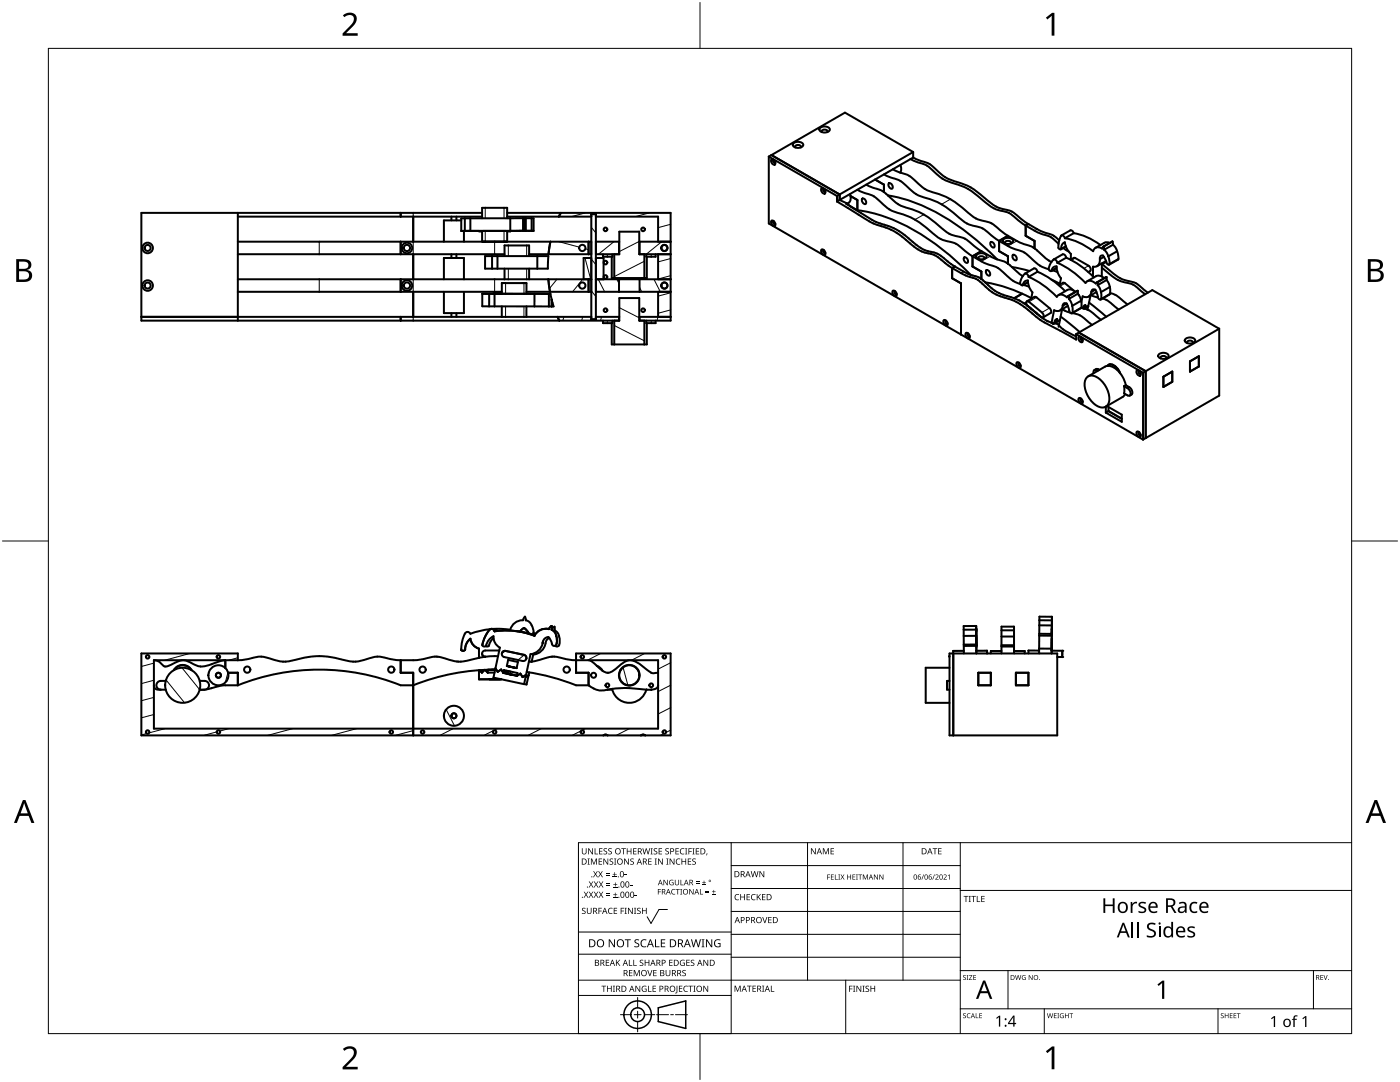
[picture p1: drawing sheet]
<svg xmlns="http://www.w3.org/2000/svg" width="279mm" height="216mm" viewBox="0 0 279 216" stroke-linecap="round" stroke-linejoin="round" font-family="sans-serif">
<g fill="none" stroke="#000" stroke-width=".2">
<path d="M111.2 55.7l-1.5 1.9M111.5 48.2l4.1 1.1M116.3 55.7l-2 2.5M116.7 51.5l1.2 4.2M116.8 49.6l.7 .2M116.8 42.5l-2.8 .7M117.8 48.2l-.3 .3M118 58l.9 1.2M118 51.7l.9 1.1M118 45.3l.9 1.2M119.4 55.7l1.3 2.5M122.5 48.2l-3.1 2.5"/>
<path d="M123.1 55.7l.4 .9M127.6 48.2l-4 2M127.6 57.4l.5 .8M128.6 52.1l-6 3.1M129.6 42.5l-2.8 .7M130.5 55.7l1.3 2.5M132.1 48.2l-3.1 2.5M133.8 58.4l-2.5 .7M133.8 55l-2.5 .7M133.8 51.6l-2.5 .7M133.8 48.2h-.2M133.8 44.8l-2.5 .6"/>
<path d="M133.8 50.6l-.1 .1M112.5 63.2l-.2 .8M116.3 63.2l-.2 .8M120 63.2l-.2 .8M122.6 64.9l6 3.1M123.6 61.4l4 2M131.3 63.2l-.2 .8M133.8 61.8l-2.5 .7M30.7 139.2l-2.5 .6M30.7 135.7l-2.5 .7M30.7 132.3l-2.5 .7M33.1 135.7l3.7 4.5"/>
<path d="M36.3 133.3l3.5 4.3M37.9 130.4l-5 1.3M41.8 133.8l-.2 .9M45.5 134.2l-.5 2M47.5 131.2l-1.9 .5M100.9 129.9l-.8 .6M104.6 130.7l-1.2 1M119.9 130.4l-2.7 1.3M124.4 133.2l.9 3.5M128.7 130.4l-2.7 1.3M133.8 136.7l-2.5 1.3M133.8 132.2l-2.5 1.3"/>
<path d="M29.3 146.4l-1.1 .3M30.7 142.6l-2.5 .6M32.9 145.4l-3.2 .8M43.3 146l-2.7 .7M45.7 145.4l-1.8 .5M58.4 145.4l-5 1.3M71.2 145.4l-5.1 1.3M82.5 145.8l-3.6 .9M89.1 141.6l1.6 3.2M90.4 145.4l-2.6 1.3M99.2 145.4l-2.6 1.3M108 145.4l-2.6 1.3"/>
<path d="M116 145.8l-1.8 .9M116.8 145.4l-.7 .3M125.6 145.4l-2.6 1.3M132.5 146.4l-.7 .3M133.8 145.7l-.9 .5M133.8 141.2l-2.5 1.3"/>
</g>
<g fill="none" stroke="#000" stroke-width=".4">
<path d="M153.4 31.3l13.6 7.8M153.4 31.3v13.3l74.7 43.1M154 30.9l13.6 7.9M154 31.8a.72 .72 0 0 1 .6 1.1 .72 .72 0 0 1-.6-1.1zM154.4 31.9a.32 .32 0 0 0-.1 .4 .32 .32 0 0 0 .4 .1M158.3 28.7a1.31 1.31 0 0 1 2 .2 1.21 1.21 0 0 1-2.1 0zM159.8 29.4a.54 .54 0 0 0-.5-.5 .54 .54 0 0 0-.6 .5M163.6 25.6a1.31 1.31 0 0 1 2 .2 1.21 1.21 0 0 1-2.1 0zM164 37.5a.72 .72 0 0 1 .6 1.1 .72 .72 0 0 1-.6-1.1zM164 26.4a.54 .54 0 0 1 .6-.5 .54 .54 0 0 1 .5 .5M164.4 37.6a.32 .32 0 0 0-.1 .5 .32 .32 0 0 0 .4 .1M167 39.1v1.1"/>
<path d="M167.6 39.9l1.3 .6 .8 .7a32.3 32.3 0 0 0 6.2 3.5 14.7 14.7 0 0 1 6.8 4 8.1 8.1 0 0 0 4.1 1.8l.9 .5 2.9 2.2M167.6 38.8v1.1M167.6 38.8l-.6 .3M167.6 39.9l-.6 .3M169.6 38.7a1.36 1.36 0 0 1-.7 2M169.7 39.1l1.4 .8v2M171.1 37.9l1.3 .6a6 6 0 0 1 3.7 2.2 7.4 7.4 0 0 0 4.2 2.1 17.3 17.3 0 0 1 6.4 4.2l1.5 .9a6.9 6.9 0 0 1 4.7 2.4l1.2 .8M172.1 39.6a.72 .72 0 0 1 .6 1.1 .72 .72 0 0 1-.6-1.1zM172.9 36.8l2.8 1.1 .7 .4M174.6 35.8l1.8 1v1.5M176.4 38.3l.8 .7M176.4 34.8l1.4 .6a6 6 0 0 1 3.6 2.2 7.4 7.4 0 0 0 4.2 2.1 17.3 17.3 0 0 1 6.4 4.2l1.5 .9a6.9 6.9 0 0 1 4.7 2.5l1.2 .8"/>
<path d="M177.2 39a8 8 0 0 0 4.9 2.8 17.3 17.3 0 0 1 6.3 4.2l1.6 .9a6.9 6.9 0 0 1 4.7 2.4l1.2 .8M177.2 39a38.5 38.5 0 0 1 19.1 10.2l2.7 2.5M177.4 36.6a.72 .72 0 0 1 .6 1 .72 .72 0 0 1-.6-1zM178.2 33.8l1.5 .6M179.7 34.4a5.7 5.7 0 0 1 3.5 2.2 7.4 7.4 0 0 0 4.2 2.1 17.3 17.3 0 0 1 6.3 4.2l1.6 .9a6.9 6.9 0 0 1 4.7 2.4l1.2 .9M179.7 32.9a1.76 1.76 0 0 1 0 1.5M181.7 31.7l1.4 .7a5.7 5.7 0 0 1 3.6 2.1 8.7 8.7 0 0 0 4.5 2.4 13.7 13.7 0 0 1 5.3 3.4 7.6 7.6 0 0 0 4.4 2l.9 .5 2.9 2.2M181.7 31.7l-14.1 8.2M182.2 31.4l1.4 .7a5.7 5.7 0 0 1 3.6 2.1 8.7 8.7 0 0 0 4.5 2.3 13.7 13.7 0 0 1 5.3 3.5 7.6 7.6 0 0 0 4.5 2l.8 .4 2.9 2.3M182.2 30.3l-13.6-7.8-15.2 8.8M182.2 30.3v1.1M182.2 30.3l-14.6 8.5"/>
<path d="M182.2 31.4l-.5 .3M47.5 42.5v21.5M47.5 50.7h53.2M47.5 43.2h48.7M47.5 58.2h52.7M47.5 48.2h70.5M80 42.5v.7M80 48.2v2.5M80 55.7v2.5M82.5 43.2v5M82.5 50.7v5M82.5 58.2v5"/>
<path d="M88.6 55.7v-4.2h4v4.2M88.6 58.2v4.3h4v-4.3M90.1 43.2v.8M90.1 50.7v.8M91.1 43.2v.8M91.1 50.7v.8M92.1 44h-3.5v4.2M92.6 46.1v2.1M92.8 43.6v2.5M92.8 43.6h-.7v2.5M92.8 46.1h-.7M92.8 46.1h.1"/>
<path d="M93.9 43.6h-1.1M93.9 46.1h-1.1M93.9 46.1h1.7M93.9 43.6v2.5M95.6 46.1h.6M96.2 42.5h-68v21.5h95.4v-4.5h4v4.5h6.2v-21.5h-32.6M96.2 48.2v-2.1h.6h4.4v2.1M96.2 46.1h.1M96.3 58.6h2.2M96.3 58.6h1.3M96.3 58.6l-.1 2.5h1.4M97.6 58.6v2.5"/>
<path d="M98.2 51.1h-1.4v2.5h1.4M98.2 51.1h1.1M98.2 53.6h1.1M98.2 51.1v2.5M98.5 58.6h1.3h-1.3M98.5 58.6h1.6h-1.2M98.5 58.6h.1M98.7 58.6h8M98.7 58.6v2.5M98.7 58.6h-1.1M99.3 51.1h7.9M99.3 53.6h7.9"/>
<path d="M99.3 51.1v2.5M100.2 56.5l-.1 2.1h.7h4.3v-2.1M100.5 56.5h-.4h5h-.8M100.6 48.2h.6h-5h.6M100.7 51.1v-2.1h4.9v2.1M100.7 53.6v2.1M101.2 43.6v-2.1h-4.4h-.6v2.1M101.2 46.1h.1M101.2 43.2h16.8M101.8 43.6h-7.9M101.8 43.6v2.5h-.6M103.7 46.1h-2.4"/>
<path d="M103.8 46.1h.1M104.4 43.5l-2.6 .1M104.4 46l-10.5 .1M104.4 43.5v2.5M104.8 43.5h.1M104.8 46h.1M104.8 43.5v2.5M104.8 43.5h-.4M104.8 46h-.4M104.9 43.5l1.2 .1M104.9 46l1.2 .1M104.9 43.5v2.5"/>
<path d="M105.1 58.6h4.7M105.1 58.2h12.9M105.6 53.6v2.1h-58.1M105.6 50.7h12.4M105.6 55.7h12.4M106.1 46.1h.4M106.1 43.6h.4v2.5M106.1 43.6v2.5M106.5 46.1h-2.8M106.7 58.6h2.8M106.7 58.6v2.5M107.2 51.1h2.2l-.1 2.5h-2.1"/>
<path d="M107.2 51.1v2.5M109.4 55.7l.4 2.5M109.5 58.6h.3M109.5 58.6v2.5M109.8 48.2l-.3 2.5M109.8 58.6l.3 1.1M110.1 59.7v.3M110.1 59.7v1.5M110.1 60v1.1M110.1 60h.1M110.1 60l.4 1.1h-.4M111.9 42.5l-.4 .7"/>
<path d="M117.5 48.2v2.5M117.5 55.7v2.5M118 42.7h.9v21h-.9zM118 51.5h-1.5v4.2M118.9 43.2h12.4v5M118.9 50.7h4.7v-4.5h4v4.5h6.2M118.9 51.5h1.6v4.2M118.9 55.7h4.6M118.9 58.2h4.6M118.9 48.2h4.7M120.3 50.7v.5h1.9v-.5M122.1 51.2v4.3h.5"/>
<path d="M122.6 50.7v4.8M123.5 58.2h4.1M123.5 55.7h4.1M123.5 48.2v2.5M123.5 55.7v2.5M127.6 48.2h6.2M127.6 55.7h6.2M127.6 58.2h6.2M127.6 48.2v2.5M127.6 55.7v2.5M128 55.5l.3 .1 .3-.1M128.6 50.7v4.8"/>
<path d="M129 50.7v.5h1.8v-.5M129.1 51.2v4.3h-6.5M131.3 50.7v5M131.3 58.2v5M154 44a.72 .72 0 0 1 .6 1.1 .72 .72 0 0 1-.6-1.1zM154.4 44.1a.32 .32 0 0 0-.1 .4 .32 .32 0 0 0 .4 .2M164 49.8a.72 .72 0 0 1 .6 1.1 .72 .72 0 0 1-.6-1.1zM164.4 49.9a.32 .32 0 0 0-.1 .4 .32 .32 0 0 0 .4 .1M167 40.2l2.2 1.3a31.7 31.7 0 0 0 6.2 3.5 14.7 14.7 0 0 1 6.8 4 8.1 8.1 0 0 0 4.1 1.8l.9 .5 2.8 2.2M168.9 40.7h.1M169 40.7l2.1 1.2M171.1 41.9a35 35 0 0 1 17 7.9l2.8 2.4 2.8 2.6"/>
<path d="M178.2 58a.72 .72 0 0 1 .6 1.1 .72 .72 0 0 1-.6-1.1zM178.6 58.1a.32 .32 0 0 0 0 .4 .32 .32 0 0 0 .4 .2M190 53.5l3 1.6a6.1 6.1 0 0 1 3.9 2.3 11 11 0 0 0 5.1 2.5 30.9 30.9 0 0 1 5.9 4.1l6.9 3.8v-1.1M190 53.5v2l1.8 1v10.2M190.6 53.2l2.6 1.4 1.9 .7 .8 .4M190.6 53.2l-.6 .3M192.4 51.4a.72 .72 0 0 1 .7 1 .72 .72 0 0 1-.7-1zM194.1 51.1a13.9 13.9 0 0 0 4.6 2.1l.9 .6a12.6 12.6 0 0 0 3.7 2.8l.3 .1M194.1 51.1v2.1l1.8 1v1.5M194.9 50.9a1.31 1.31 0 0 1 2 .2 1.21 1.21 0 0 1-2.1 0zM195.9 50.1l3.1 1.6M195.9 50.1l-1.8 1"/>
<path d="M195.9 55.7l.7 .6M196.4 51.6h.1a.63 .63 0 0 0-.6-.5 .63 .63 0 0 0-.7 .5h.1M196.6 56.3a29.7 29.7 0 0 1 9.2 3.2M196.6 56.3a10.1 10.1 0 0 0 5.8 3.2M196.9 53.9a.72 .72 0 0 1 .6 1.1 .72 .72 0 0 1-.6-1.1zM197.8 48.3a.72 .72 0 0 1 .6 1.1 .72 .72 0 0 1-.6-1.1zM199 51.7a5.1 5.1 0 0 1 2.9 1.6M199.4 48.1a13.9 13.9 0 0 0 4.6 2.1l.9 .5a12.7 12.7 0 0 0 3.7 2.8l.7 .2M199.4 48.1v2l1.8 1v1.5M200.2 47.8a1.31 1.31 0 0 1 2 .3 1.21 1.21 0 0 1-2.1 0zM201.2 47.1a13.9 13.9 0 0 0 4.6 2l.7 .4M201.2 47.1l-1.8 1"/>
<path d="M201.7 48.6l.1-.1a.63 .63 0 0 0-.6-.4 .63 .63 0 0 0-.6 .4v.1M201.9 53.3l2.2 1.8M201.9 53.3l3.5 .8M202.2 50.8a.72 .72 0 0 1 .6 1.1 .72 .72 0 0 1-.6-1.1zM202.4 59.5l2 1.1M204 58.6l-1.6 .9M204.1 56.9l.3-.7 .7-.2a3.7 3.7 0 0 0 .9 2.3l-.2 1.3M204.2 56.8l1.2 .4M204.7 45a13.3 13.3 0 0 0 4.6 2.1l.7 .4 1.3 1.2M204.7 45v2.1l1.8 1v1.5M205.1 56.3l-1 .6M205.2 44.7a13.3 13.3 0 0 0 4.7 2.1l1.5 1.2"/>
<path d="M205.2 44.7l-.5 .3M205.3 55.3l-.1-.2a.61 .61 0 0 0-.7-.5 2.74 2.74 0 0 0-.9 2.1l.3 .2h.2M205.3 55.3a17.4 17.4 0 0 1 5.6 3.9 1.21 1.21 0 0 1 2 .1l.4-.2M206.5 49.5l2.4 2.2 1 .6M207.1 54.2l-.1-.1a.64 .64 0 0 0-.7-.5l-1.7 1M207.1 54.2a17.3 17.3 0 0 1 5.5 3.9M207.1 54.2l-1.8 1.1M209.8 54.1l.3-.7 .8-.3a3.7 3.7 0 0 0 .8 2.4l-.2 1.3M209.9 55.8l1.6 .8M210 53.9l1 .4M210.9 53.5l-1.1 .6M211 52.4v-.1a.61 .61 0 0 0-.7-.5 2.73 2.73 0 0 0-1 2l.3 .3h.2"/>
<path d="M211 52.4a17.4 17.4 0 0 1 5.6 4.1 1.23 1.23 0 0 1 2.1 .1l.4-.3M211.3 56.9l.8-.5h.3l2 1.6M212.2 49.5l1.1 .7M212.5 47.5a12.6 12.6 0 0 1 5.7 2.6 1.06 1.06 0 0 1 1.8-.5l.3-.4 .1 .6M212.5 47.5l-.3-.4-.4-.1a4 4 0 0 0-.6 2.5l.5 .3a1.48 1.48 0 0 1 .8-1.5 3.9 3.9 0 0 0 1.2 2.4v1.1M212.7 49.2l-1 .6M212.8 51.4l-.1-.1a.64 .64 0 0 0-.6-.6l-1.8 1.1M212.8 51.4a17.3 17.3 0 0 1 5.5 4M212.8 51.4l-1.8 1M213.3 59.1v.5M213.3 59.6l.5 .8 .2 .6M213.7 51.8l.6-.3h.3l2.9 1.7a.66 .66 0 0 1 .1 .9l-.4 .2"/>
<path d="M214.3 46.5l-.3-.4-.4-.1-1.8 1M214.3 46.5a12.3 12.3 0 0 1 5.3 2.4M214.3 46.5l-1.8 1M214.6 58.2a1.54 1.54 0 0 0-1.6-.3l-1.8 1M215.1 58v.6M215.1 58l-1.8 1.1M215.1 58l-2 1.1M215.1 58.6l.5 .8 .2 .6M215.1 58.6l-1.8 1M215.2 58.8l.2 .2M217.6 59l-.6 2.8M217.8 58.9l1.3 .5"/>
<path d="M217.8 58.3l.2-.5h.6l.6 1.7 .3 .3 .2-.1 .1-.3-.1-1.1M217.8 58.3a1.1 1.1 0 0 1-1.7 .8l-.3 1.2M218.6 57.8l-.8 .5M218.8 58.3l-1.5 .9M219.1 56.9l.5 .8 .1 .6M219.1 56.3v.6M219.5 51.7a1.19 1.19 0 0 1-1.4 1.5v2M219.5 51.7a.55 .55 0 0 1 .6-.7l.8 1.6 .3 .2 .2-.1M219.9 53.4a10.1 10.1 0 0 0 5.3 3.1 8.3 8.3 0 0 1 3.3 2.2M219.9 52.6v2.6M220 52.7a19.1 19.1 0 0 0 4.2 3.1l.5 .2a5.4 5.4 0 0 1 3.9 2l.5 .4M220 59.6a6 6 0 0 1 2.8 1.8l.4 .4"/>
<path d="M220.3 51.3l-.8 .4M220.4 49.8l.5 .7 .3 .6M220.4 55.5a1.56 1.56 0 0 0-1.7-.4l-1.7 1M220.7 52.1l-1.8 1M220.8 52.3l-.9 .5M220.8 55.9l.5 .8 .2 .6M220.8 55.9l-1.7 1M220.8 55.3v.6M220.8 55.3l-1.7 1M220.8 55.3l-1.9 1.1M221.2 51.1l.2 1.6M221.5 57.3v1.4"/>
<path d="M221.5 57.3l-1.8 1M221.5 58.7l-.1 .1M221.5 58.7l-1.8 1.1M221.5 48.5l-.9-.1-2 1M221.5 58.5a5.2 5.2 0 0 1 3 1.9l.5 .3M222 48.2l.1 .6M222 48.2l-1.8 1M222 48.2h.1M222.1 48.8l.6 .7 .2 .6M222.1 48.8l-1.7 1M222.9 50.1l.3 1.6M222.9 50.1l-1.7 1"/>
<path d="M223.2 51.7l-1.9 1.1M223.2 51.7l-1.8 1M28.2 63.2h72M80 63.2v.8M90.1 62.5v.7M91.1 62.5v.7M97.6 61.1h1.1M98.7 61.1h8M100.1 63.2h5M100.1 61.1v2.1M105.1 63.2h12.9M105.1 61.1v2.1"/>
<path d="M106.7 61.1h2.8M109.5 61.1l.6 .1M110.1 61.1v.1M111.3 63.2l.3 .8M118.9 63.2h4.7M120.3 64v.5h1.9v-.5M122.1 64.5v4.2h.5M122.6 64v4.7M123.5 63.2v.8M127.6 63.2h6.2M127.6 63.2v.8M128.6 64v4.7"/>
<path d="M129 64v.5h1.8v-.5M129.1 64.5v4.2h-6.5M188.4 63.9a.72 .72 0 0 1 .6 1.1 .72 .72 0 0 1-.6-1.1zM188.8 64a.32 .32 0 0 0-.1 .4 .32 .32 0 0 0 .4 .1M192.8 66.4a.72 .72 0 0 1 .6 1.1 .72 .72 0 0 1-.6-1.1zM193.2 66.5a.32 .32 0 0 0-.1 .5 .32 .32 0 0 0 .4 .1M203 72.3a.72 .72 0 0 1 .6 1.1 .72 .72 0 0 1-.6-1.1zM203.4 72.4a.32 .32 0 0 0-.1 .4 .32 .32 0 0 0 .4 .1M204.4 60.6l1 .7M204.8 60.4l-.4 .2M204.9 60.1l1.5-.9h.3l2.9 2.4a.66 .66 0 0 1 .1 .9l-1.5 .8M205.4 61.3h.1"/>
<path d="M205.4 61.3l1.3 1M206.7 62.3v.1M206.7 62.3l.2 .2M206.9 62.5h.1M206.9 62.5l1.9 1.4 1.3 .6a2.37 2.37 0 0 1 1.7 .9l1.1 .8 1.9 .9M207.8 63.2l.4 .1a.71 .71 0 0 0-.3-.9l-2.6-2.2-.4-.1a.71 .71 0 0 0 .3 1l2.6 2.1M210.6 63.9l.3-.2a.33 .33 0 0 1 0 .4 .33 .33 0 0 1-.4 .1zM211.5 63.9l-1.3 .8M211.7 63.2l3.8 3.1M212 61.7l-.7 3.5M212 61.7l1.5 .7M212.1 61a1.09 1.09 0 0 1-1.7 .9l-.6 2.6"/>
<path d="M212.1 61l.2-.5 .6 .1 .6 1.7 .3 .2h.2l.1-.4-.1-1.1M212.9 60.6l-.8 .4M213.1 61l-1.5 .9M214 62.5a5.4 5.4 0 0 1 3.5 2l.4 .3M214.8 66.7l13.3 7.7M215.3 66.4l13.3 7.7M215.3 66.4l-.5 .3M215.3 79.4a.72 .72 0 0 1 .7 1.1 .72 .72 0 0 1-.7-1.1zM215.3 67.2a.72 .72 0 0 1 .7 1.1 .72 .72 0 0 1-.7-1.1zM215.8 60v1.4M215.8 60l-1.8 1M215.8 61.4l.5 .2"/>
<path d="M215.8 79.5a.32 .32 0 0 0-.1 .5 .32 .32 0 0 0 .4 .1M215.8 67.3a.32 .32 0 0 0-.1 .4 .32 .32 0 0 0 .4 .1M215.8 61.4l-.1 .1M215.8 61.4l-1.9 1.1M216.3 61.1l.2-.2a.34 .34 0 0 1 0 .4 .34 .34 0 0 1-.4 .1zM216.3 61.6a5.2 5.2 0 0 1 2.9 1.8l.5 .4M216.8 75.4a1.95 1.95 0 0 1 2.9 .5 4.4 4.4 0 0 1 1.3 4.9 1.95 1.95 0 0 1-2.9-.4 4.4 4.4 0 0 1-1.3-5zM217.2 61.1l-.9 .5M217.3 60.4l3.5 2.8M219 74l-.6-.2-.2 .7M219.4 73.8l-.5-.2-.5 .2M221 73a1.02 1.02 0 0 1 1.7 .1l.9 1.4"/>
<path d="M221.1 73a.89 .89 0 0 1 1.4 .1l1 1.3M221.1 73a3.2 3.2 0 0 1 2.4 1.4M221.1 73l-.6 .2-3.3 1.9M221.5 72.7l-.2 .1M223.5 74.4a5.8 5.8 0 0 1 1.2 2.5M224.3 77.1l.9 .5 .3 .3a.67 .67 0 0 1-.2 1.1l-1-.5zM224.6 78.6l-.6 .6-3.3 2M224.7 76.9l.8 .5 .3 .3a.75 .75 0 0 1-.3 1.2M224.7 76.9l-.4 .2M226.9 73.9a.72 .72 0 0 1 .6 1.1 .72 .72 0 0 1-.6-1.1zM227.3 74a.32 .32 0 0 0 0 .4 .32 .32 0 0 0 .4 .1M228.1 74.4v13.3"/>
<path d="M228.6 74.1v13.3M228.6 74.1l-.5 .3M231.2 70.8a1.31 1.31 0 0 1 2 .2 1.21 1.21 0 0 1-2.1 0zM231.6 71.5a.54 .54 0 0 1 .6-.5 .54 .54 0 0 1 .5 .5M232.2 75.2l1.8-1.1v2.1l-1.8 1zM236.5 67.7a1.31 1.31 0 0 1 2 .2 1.21 1.21 0 0 1-2.1 0zM236.9 68.5a.54 .54 0 0 1 .6-.5 .54 .54 0 0 1 .5 .5M237.5 72.1l1.8-1v2l-1.8 1zM243.3 65.6l-13.3-7.7-14.7 8.5M243.3 65.6v13.3l-14.7 8.5M243.3 65.6l-14.7 8.5M220.7 81.1v1.2"/>
<path d="M220.9 81l3 1.7v1.5l-3.2-1.9M221.2 82l2.7 1.6M221.2 81.2v.8M221.2 82l-.5 .3M226.9 86.1a.72 .72 0 0 1 .6 1.1 .72 .72 0 0 1-.6-1.1zM227.3 86.2a.32 .32 0 0 0 0 .4 .32 .32 0 0 0 .4 .2M228.6 87.4l-.5 .3M30.7 131.7v13.7h100.6v-13.7h-16.3l-2.2-.2a6 6 0 0 0-4.9 .1l-1.8 .4M30.7 136.7a.94 .94 0 0 0 1.4 .9M30.7 131.7h16.8M32.1 137.6h1M33.1 135.9h-1a.87 .87 0 0 0-.9 .8 .87 .87 0 0 0 .9 .9"/>
<path d="M34.7 133.7a2.06 2.06 0 0 1 3.6 0M34.8 133.7a2 2 0 0 1 3.4 0M36.5 131.7l-1.1 .3-1.1 .6a1.38 1.38 0 0 1-1.9 0 2.03 2.03 0 0 0-1.7-.9M36.7 131.7l1.1 .4a4.4 4.4 0 0 0 4.9 .3l2.3-.7v1.6M39.9 135.9h.9a.88 .88 0 0 1 .9 .8 .88 .88 0 0 1-.9 .9h-.9M40.8 137.6h-1M45.5 134.2h2v2.5M47.5 131.7l2.3-.3a5.8 5.8 0 0 1 4.7 .2 7.3 7.3 0 0 0 5.4-.2 16.2 16.2 0 0 1 9.2 .4 6.5 6.5 0 0 0 4.4-.4l.6-.2a5.3 5.3 0 0 1 3.5 .2l2.4 .3M47.5 136.7l-3 .1-3.4 .8M47.5 131.7v-1.3h-19.3v16.3h92.2M80 131.7v2.5h2.5v12.5M92.1 129.5v.2"/>
<path d="M92.1 129.7h.1M92.8 129.6l-.4 .3-.3-.2M92.8 129.6h.1M93.9 127.5a2.66 2.66 0 0 0-1.1 2.1M93.9 127.5a2.4 2.4 0 0 0 1.7 1.9M93.9 127.5h.1M95.6 131.3l-3.6 .7-1.4-.1-1.1-.3a5.9 5.9 0 0 0-4.9-.1 15.3 15.3 0 0 1-4.6 .2M95.6 129.4v1.9M95.6 133.7v1.9h4.5M96.2 130.4a.63 .63 0 0 0 .6 .7M96.2 130.4h.1M96.7 133.7l-.5 .5-.5-.5"/>
<path d="M96.8 133.7l.5 .5M96.8 131.1l-1.2 .2M96.8 131.1h.1M97 128.8h.1M97.3 133.6v.6M97.3 133.7h1.5M97.3 134.2h1.4M97.4 133.6h1.4a43.8 43.8 0 0 0-16.3 3.1h-2.5a43.8 43.8 0 0 0-32.5 0M97.6 135.5h2.2zM97.6 125.7a7 7 0 0 0-1.4 3.1l.4 .2 .4-.2M97.6 125.7a.6 .6 0 0 1 .6-.2 .6 .6 0 0 1 .5 .5M97.6 125.7h.1"/>
<path d="M97.6 125.7l-.8 1.4-.5 1.5M97.8 125.5l-2.3 .4-1.6 .6a.6 .6 0 0 0-.6-.4 .6 .6 0 0 0-.5 .4 7 7 0 0 0-.7 3.2M98.1 133.6h.7zM98.4 125.6a.6 .6 0 0 1 .8 .3M98.5 127.3l-.5 .6-.4 1-.2 .1-.5-.1M98.7 126a15.8 15.8 0 0 1 8 .9M98.7 126a15.8 15.8 0 0 1 8 .8M98.7 126h.1M98.9 133.4l.4 .6 .7-.4 .5 .7 .1-.6M99.4 130.9l-2.5 .1M99.6 129.8h-2.8a.63 .63 0 0 0-.6 .6 .63 .63 0 0 0 .6 .7M100.2 130.4h.1"/>
<path d="M100.5 134.3l2.7 .5M100.6 133.7l2.7 .6-.1 .6M100.6 133.7l.4 .6M100.9 129.9a.62 .62 0 0 0-.7 .5 .62 .62 0 0 0 .4 .7l3.7 .8a.62 .62 0 0 0 .7-.5 .62 .62 0 0 0-.4-.7M100.9 129.9l3.7 .8M100.9 129.9a.62 .62 0 0 0-.7 .5M101 134.3l2.2 .5M101 134.3h.1M101.1 133.8l-.1 .5M101.2 132.9l1.9 .4 .3-1.2-2-.4-.3 1.2M101.2 134.4l1.2 .3zM101.5 133l1.2 .2z"/>
<path d="M101.6 133.9l-.3 .3-.3-.2M101.8 134v.5M103.2 134.9h.1M103.2 125.9l1.8 .3 1.7 .6M104.6 130.7a.63 .63 0 0 1 .4 .7M104.6 125.3l.6 .5 .3 .6zM104.6 125.3h.1M104.6 125.3l-.5 .3-.3 .4M104.9 123.8a2.64 2.64 0 0 1 1.6 2.7M104.9 123.8l-.1-.8-.4 .8a2.52 2.52 0 0 0-2.6 1.9l-3.5-.2M104.9 123.6v.2M105 134.7l-.7 .4-.5-.7-.6 .5"/>
<path d="M105 131.4h.1M105.1 134.1a43.8 43.8 0 0 1 9.9 2.6h2.5M105.5 134.7l-.6 .4M105.5 134.7l-.4 1.9-.5-.1M105.6 134.2l-.1 .5M106.1 132h-.5M106.1 132h.1M106.5 126.5l-.1 .1M106.5 126.5h.1M106.5 126.2v.3M106.7 126.8v.1M108.3 128.4h.1"/>
<path d="M108.3 128.2a2.72 2.72 0 0 1-2.4 2.3l-1.3 6-6.1-1.3 1.3-6a2.4 2.4 0 0 1-1.3-2.3 2.66 2.66 0 0 0-1.5 1.9M108.3 128.2v.2M108.3 128.2h.1M108.3 128v.2M109.5 125.5a2.52 2.52 0 0 0-2.8 1.4M109.5 125.5h.1M109.5 125.5a2.52 2.52 0 0 0-2.8 1.3M109.6 127.3a1.18 1.18 0 0 0-.7 1 2.72 2.72 0 0 1-2.5 2.3l-.3 1.4M110.1 124.9v.7a1.55 1.55 0 0 1 .9 1.3M110.1 124.9l-.6 .6M110.1 124.9v.6M110.1 124.9h.1"/>
<path d="M110.1 125.6v.1M110.1 125.5h.1M110.1 125.7l.6-.7v.8a2.46 2.46 0 0 1 .7 3.1l-.2 .1-.4-.2M111 126.9a1.58 1.58 0 0 1-.3 2 .46 .46 0 0 1-.6-.5l-.2-.7-.4-.6a1.18 1.18 0 0 0-1.2 1.1M111 126.9l.2 .7-.1 .8M111 126.9h.1M117.5 131.7l.6 .3 1 .9M117.5 136.7a3.9 3.9 0 0 0 3.7 .9M117.5 136.7v-2.5h-2.5v-3.8h18.8v16.3h-5M119.1 132.9l1.1 .9M119.1 132.8l.7 .4 .4 .6M121.2 137.6h1"/>
<path d="M121.2 137.6h.1M122.2 137.5a3.5 3.5 0 0 0 3.3 2.7 3.5 3.5 0 0 0 3.5-2.6M122.2 137.5l-1 .1M122.2 137.5l2.8-.2 4 .3M123.9 133.7h-.1M125.6 131.7a8.6 8.6 0 0 0-3.2 2.1 1.63 1.63 0 0 1-2.2 0M125.9 131.7a9 9 0 0 1 3.7 2.3 1.71 1.71 0 0 0 1.7 .2M127.3 133.7h.1M129 137.6h.1M130 137.6h-.9M130 137.6h.1M131.3 136.7a1.07 1.07 0 0 1-1.3 .9"/>
<path d="M189.4 130.9h.1M189.4 131h.1M189.5 135.9h-.5v1.7h.5M189.5 130.4h21.5v16.3h-21.5zM189.5 133.2h-4.8v7h4.8M190.2 129.9v16.8M190.2 129.9h.1M192.3 125.7v1.2M192.3 126.9v1.7M192.3 128.6v.3M192.3 128.9l.1 1.5M192.4 129.9h-2.2"/>
<path d="M194.8 124.9h-2.5v.8M194.8 124.9v.7M194.8 124.9l.1 4.1v-.2M194.8 125.4h.1M194.8 125.6v1.3M194.8 125.6l-2.5 .1M194.8 125.5h.1M194.8 125.8h.1M194.8 126.9v1.7M194.8 126.9h-2.5M194.8 128.2h.1M194.8 128.6h-2.5"/>
<path d="M194.8 128.2l.1 2.2v-.5M194.8 128.2v-1.1v1.8v-.3M194.8 128.9h-2.5M194.9 128.8h.1M194.9 129h.1M194.9 128.8l-.1-1.9 .1 3M194.9 129.9h.1M195.2 134.2h2.5v2.5h-2.5zM197 129.8l-2.1 .1M197 129.8v.6zM199.9 129v1.4M199.9 125.8v-.8h2.5v.8"/>
<path d="M199.9 125.8v1.2M199.9 127v1.7M199.9 128.7v.3M199.9 129h2.5M199.9 125.8h2.5M199.9 127h2.5M199.9 128.7h2.5M199.9 129.9h-2.2v.5M202.4 125.8v1.2M202.4 129v1.4M202.4 127v1.7M202.4 128.7v.3"/>
<path d="M202.4 129.9h2.1v.5M202.7 134.2h2.5v2.5h-2.5zM207.4 129.8h-2.1l-.1 .6M207.4 129.4v1M207.4 129.4h2.5M207.4 126.8v2.6M207.4 126.8h2.5M207.4 126.5v.3M207.4 126.5h2.5M207.4 124.8v1.7M207.4 124.8h2.5M207.4 123.8v1"/>
<path d="M207.4 123.8h2.5M209.9 129.8l2.1 .1M209.9 129.4v-1.9v2.3M209.9 129.4v1v-.6M209.9 126.5v.3zM209.9 126.5v-1.2v4.1M209.9 126.5v3.3M209.9 126.1v.4zM209.9 124.8v1.7M209.9 123.8v1M209.9 123.8v2.7M209.9 123.1l-2.5-.1v.8"/>
<path d="M209.9 123.1v.7M211 131.1h1M212 129.9v1.2M120.4 146.7h.9M120.4 146.7l.4-.1 .5 .1M121.3 146.7h6.6l.4-.1 .5 .1M127.9 146.7h.9"/>
<circle cx="29.5" cy="49.5" r=".6"/>
<circle cx="29.5" cy="57" r=".6"/>
<circle cx="29.5" cy="57" r="1.05"/>
<circle cx="29.5" cy="49.5" r="1.05"/>
<circle cx="81.2" cy="49.5" r=".62"/>
<circle cx="81.2" cy="57" r=".62"/>
<circle cx="81.2" cy="57" r="1.05"/>
<circle cx="81.2" cy="49.5" r="1.05"/>
<circle cx="116.2" cy="49.5" r=".62"/>
<circle cx="116.2" cy="57" r=".62"/>
<circle cx="120.8" cy="45.8" r=".36"/>
<circle cx="120.8" cy="52.4" r=".36"/>
<circle cx="120.8" cy="55.3" r=".36"/>
<circle cx="128.3" cy="45.8" r=".36"/>
<circle cx="132.6" cy="49.5" r=".6"/>
<circle cx="132.6" cy="57" r=".6"/>
<circle cx="132.6" cy="49.5" r=".63"/>
<circle cx="132.6" cy="57" r=".63"/>
<circle cx="120.8" cy="61.9" r=".36"/>
<circle cx="128.3" cy="61.9" r=".36"/>
<circle cx="29.5" cy="131.1" r=".35"/>
<circle cx="36.5" cy="136.7" r="3.5"/>
<circle cx="43.6" cy="131.1" r=".35"/>
<circle cx="43.6" cy="134.7" r=".5"/>
<circle cx="43.6" cy="134.7" r="2"/>
<circle cx="49.3" cy="133.6" r=".63"/>
<circle cx="78.1" cy="133.6" r=".62"/>
<circle cx="84.3" cy="133.6" r=".63"/>
<circle cx="113.1" cy="133.6" r=".63"/>
<circle cx="116.2" cy="131.1" r=".35"/>
<circle cx="118.5" cy="134.7" r=".5"/>
<circle cx="121.2" cy="136.7" r=".38"/>
<circle cx="125.6" cy="134.7" r="2"/>
<circle cx="125.6" cy="134.7" r="2.06"/>
<circle cx="130" cy="136.7" r=".37"/>
<circle cx="132.6" cy="131.1" r=".35"/>
<circle cx="29.5" cy="146.1" r=".35"/>
<circle cx="43.6" cy="146.1" r=".35"/>
<circle cx="78.1" cy="146.1" r=".35"/>
<circle cx="84.3" cy="146.1" r=".35"/>
<circle cx="90.6" cy="142.8" r=".5"/>
<circle cx="90.6" cy="142.8" r="2"/>
<circle cx="98.7" cy="146.1" r=".35"/>
<circle cx="116.2" cy="146.1" r=".35"/>
<circle cx="132.6" cy="146.1" r=".35"/>
</g>
<g fill="none" stroke="#000" stroke-width=".2">
<path d="M172.9 36.8l-1.8 1.1M178.2 33.8l-1.8 1M189.7 39.7l-1.8 1.1M63.7 48.2v2.5M63.7 55.7v2.5M82.5 42.5v.7M82.5 48.2v2.5M82.5 55.7v2.5M96.8 41.5v2.1M96.8 46.1v2.1M98.7 48.2v2.5M98.7 55.7v2.5"/>
<path d="M100.6 41.5v2.1M100.6 46.1v2.1M100.9 56.5v2.1M101.4 49v2.1M101.4 53.6v2.1M104.6 56.5v2.1M105.1 49v2.1M105.1 53.6v2.1M121.2 50.7v.5M130 50.7v.5M184.4 42.8l-1.8 1M192.3 54.2l-.5 .3"/>
<path d="M197.6 51.1l-1.7 1.1M202.9 48.1l-1.7 1M206.9 59.3l-1.6 .9M207 45.7l-.5 .3M212.5 56.5l-1 .6M214.6 51.5l-.8 .4M217.3 53l-1 .6M82.5 63.2v.8M100.9 61.1v2.1M104.6 61.1v2.1M121.2 64v.5M130 64v.5"/>
<path d="M209.4 61.5l-1.5 .9M219.2 73.7l-.4 .2M225.4 77.3l-.4 .2M100.9 129.9h.1M104.6 130.7h.1M192.4 129.9h-2.2M197 129.9h-2.1M197.7 129.9h2.2M202.4 129.9h2.1M211 131.1h1"/>
</g>
<g fill="#000">
<circle cx="212" cy="131.1" r=".2"/>
<circle cx="212" cy="129.9" r=".2"/>
</g>
<path d="M109.4 55.7l.4 2.5M109.8 48.2l-.3 2.5M111.9 42.5l-.4 .7M111.3 63.2l.3 .8" fill="none" stroke="#000" stroke-width=".4"/>
<path d="M9.7 9.7h260v196.5h-260z" fill="none" stroke="#000" stroke-width=".2"/>
<path d="M139.7 .5v9.2M.5 108h9.2M269.7 108h9.2M139.7 206.2v9.2" fill="none" stroke="#000" stroke-width=".2"/>
<g fill="#000">
<path d="M68.4 3.1a1.64 1.64 0 0 1 2.8 .4 2.52 2.52 0 0 1-1.2 2.2l-.9 .9h2.3v.5h-3v-.4l1.2-1.2a1.95 1.95 0 0 0 .9-2.2 1.23 1.23 0 0 0-1.8 .1zM208.7 3.5l1.3-.9h.4v4.5h-.5v-4l-.9 .8zM68.4 209.3a1.64 1.64 0 0 1 2.8 .4 2.52 2.52 0 0 1-1.2 2.2l-.9 1h2.3v.5h-3v-.5l1.2-1.2a1.95 1.95 0 0 0 .9-2.1 1.23 1.23 0 0 0-1.8 .1zM208.7 209.8l1.3-1h.4v4.6h-.5v-4l-.9 .7z"/>
<path d="M3.2 51.7h1.3a1.28 1.28 0 0 1 1.7 1.3 1.04 1.04 0 0 1-.8 .9 1.23 1.23 0 0 1 1 1.5 1.23 1.23 0 0 1-1.6 .9h-1.6zM3.8 54.1v1.7h.9a.86 .86 0 0 0 1.1-.9 .86 .86 0 0 0-1.1-.8zM3.8 52.2v1.4h.8a.78 .78 0 0 0 1.1-.7 .78 .78 0 0 0-1.1-.7z"/>
<path d="M273 51.7h1.3a1.28 1.28 0 0 1 1.7 1.3 1.04 1.04 0 0 1-.9 .9 1.23 1.23 0 0 1 1 1.5 1.23 1.23 0 0 1-1.5 .9h-1.6zM273.6 54.1v1.7h.9a.86 .86 0 0 0 1.1-.9 .86 .86 0 0 0-1.2-.8zM273.6 52.2v1.4h.8a.78 .78 0 0 0 1-.7 .78 .78 0 0 0-1.1-.7z"/>
<path d="M4.6 159.6h.5l1.8 4.6h-.6l-.6-1.4h-1.8l-.5 1.4h-.6zM4.8 160.2l-.7 2.1h1.4z"/>
<path d="M274.3 159.6h.5l1.8 4.6h-.6l-.5-1.4h-1.8l-.6 1.4h-.6zM274.6 160.2l-.7 2.1h1.4z"/>
</g>
<g fill="none" stroke="#000" stroke-width=".2">
<path d="M145.9 168.1v38.1h-30.5v-38.1h154.3M145.9 172.7h45.7M145.9 177.3h45.7M161.2 168.1v27.5M180.2 168.1v27.5M191.6 168.1v38.1M191.6 177.7h78.1M115.4 198.6h30.5M115.4 195.6h76.2M115.4 190.4h30.5M115.4 186h30.5M127.3 199v2.1"/>
<path d="M133.2 181.5h-1.7l-1.6 2.8-.7-1.4M145.9 181.9h45.7M145.9 186.4h45.7M145.9 191h45.7M168.8 195.6v10.6M191.6 193.7h78.1M201.2 193.7v7.6M262.1 193.7v7.6M123.8 202.5h2.1M126.6 202.5h1.3M127.3 201.8v1.4M127.3 203.8v2.1"/>
<path d="M128.6 202.5h2.1M131 202.5h2.4M133.8 202.5h.6M134.8 202.5h2.4M191.6 201.3h78.1M208.4 201.3v4.9M243.1 201.3v4.9"/>
</g>
<g fill="#000">
<path d="M116.1 169.3h.2v.8a.32 .32 0 0 0 .3 .3 .32 .32 0 0 0 .3-.3v-.8h.2v.8a.47 .47 0 0 1-.5 .4 .47 .47 0 0 1-.5-.5zM116.5 177.9h.2l.3 .5 .3-.5h.1l-.4 .6 .4 .6h-.1l-.3-.5-.4 .5h-.1l.4-.6zM117.3 171.3h.4l-.1 .1v1l.1 .1h-.4l.1-.1v-1zM117.4 169.3h.2l.6 1v-1h.1v1.2h-.1l-.7-1v1h-.1zM117.5 177.9h.2l.3 .5 .3-.5h.1l-.4 .6 .4 .6h-.1l-.4-.5-.3 .5h-.1l.4-.6zM117.5 175.9h.2l.3 .5 .3-.5h.1l-.4 .6 .5 .6h-.2l-.3-.5-.4 .5h-.1l.4-.6zM117.9 171.3h.3l.3 1 .4-1h.2v1.2h-.1v-1l-.4 1h-.1l-.4-1v1h-.2zM118.7 169.3h.1v1h.6v.2h-.7zM118.4 173.8h.1l.3 .5 .3-.5h.2l-.4 .6 .4 .7h-.1l-.4-.6-.3 .6h-.1l.4-.7zM118.5 177.9h.2l.2 .5 .3-.5h.2l-.4 .6 .4 .6h-.1l-.4-.5-.3 .5h-.1l.4-.6zM118.5 175.9h.2l.3 .5 .3-.5h.1l-.4 .6 .4 .6h-.1l-.3-.5-.4 .5h-.1l.4-.6zM119.5 171.3h.7v.1h-.6v.4h.5v.2h-.5v.4h.6v.1h-.7z"/>
<path d="M119.6 169.3h.6v.1h-.5v.4h.5v.1h-.5v.4h.5v.2h-.6zM119.4 173.8h.1l.3 .5 .3-.5h.2l-.4 .6 .4 .7h-.1l-.4-.6-.3 .6h-.2l.5-.7zM119.5 177.9h.1l.3 .5 .3-.5h.2l-.4 .6 .4 .6h-.1l-.4-.5-.3 .5h-.1l.4-.6zM119.5 175.9h.2l.3 .5 .3-.5h.1l-.4 .6 .4 .6h-.1l-.4-.5-.3 .5h-.1l.4-.6zM120.9 174.6h.8v.1h-.8zM120.9 174.2h.8v.1h-.8zM121 178.7h.8v.1h-.8zM121 178.3h.8v.1h-.8zM121 176.6h.8v.1h-.8zM121 176.3h.8v.1h-.8zM120.5 169.4l.4-.1h.3l-.1 .1a.25 .25 0 0 0-.4-.1 .25 .25 0 0 0 0 .4 .4 .4 0 0 1 .5 .3 .4 .4 0 0 1-.3 .5 .4 .4 0 0 1-.5-.2h.2a.27 .27 0 0 0 .4-.1 .27 .27 0 0 0-.3-.3l-.2-.2zM120.4 171.3h.2l.6 1v-1h.2v1.2h-.2l-.6-1v1h-.2z"/>
<path d="M121.4 169.4l.5-.1h.2v.1a.25 .25 0 0 0-.4-.1 .25 .25 0 0 0 0 .4 .4 .4 0 0 1 .4 .3 .4 .4 0 0 1-.2 .5 .4 .4 0 0 1-.5-.2h.1a.27 .27 0 0 0 .5-.1 .27 .27 0 0 0-.4-.3l-.2-.2zM122.3 174.9h.8v.2h-.8zM122.4 179h.8v.1h-.8zM122.4 177h.8v.1h-.8zM121.7 171.4l.4-.1 .3 .1-.1 .1a.25 .25 0 0 0-.4-.1 .25 .25 0 0 0 0 .4 .4 .4 0 0 1 .5 .3 .4 .4 0 0 1-.3 .5 .4 .4 0 0 1-.5-.3l.2 .1a.27 .27 0 0 0 .4-.2 .27 .27 0 0 0-.3-.3l-.2-.2zM122.6 174h.1v.4h.4v.1h-.4v.4h-.1v-.4h-.3v-.1h.3zM122.7 178.1h.1v.4h.4v.1h-.4v.3h-.1v-.3h-.3v-.1h.3zM122.7 176.1h.2v.3h.3v.2h-.3v.3h-.2v-.3h-.3v-.2h.3zM122.5 171.3h.5l-.2 .1v1l.2 .1h-.5l.2-.1v-1zM124 169.3h.9v.1h-.4v1.1h-.1v-1.1h-.4zM124.7 174.5h.4v.2h-.4zM124.6 171.3h.1l.7 1v-1h.1v1.2h-.2l-.6-1v1h-.1z"/>
<path d="M125.7 176.6h.5v.1h-.5zM125.1 169.3h.1v.5h.7v-.5h.1v1.2h-.1v-.6h-.7v.6h-.1zM125.8 171.4l.5-.1 .2 .1v.1a.25 .25 0 0 0-.4-.1 .25 .25 0 0 0 0 .4 .4 .4 0 0 1 .4 .3 .4 .4 0 0 1-.2 .5 .4 .4 0 0 1-.5-.3l.1 .1a.27 .27 0 0 0 .5-.2 .27 .27 0 0 0-.4-.3l-.2-.2zM126.7 178.6h.4v.2h-.4zM126.4 169.3h.6v.1h-.5v.4h.5v.1h-.5v.4h.5v.2h-.6zM128.2 169.3h.2l.2 1 .3-1h.2l.2 1 .3-1h.1l-.3 1.2h-.1l-.3-1.1-.3 1.1h-.2zM129.4 171.3h.6v.1h-.5v.4h.5v.2h-.5v.4h.5v.1h-.6zM129.8 169.3h.5l-.2 .1v1l.2 .1h-.5l.2-.1v-1zM130.7 171.3h.4l-.1 .1v1l.1 .1h-.4l.1-.1v-1zM130.5 169.4l.4-.1h.3l-.1 .1a.25 .25 0 0 0-.4-.1 .25 .25 0 0 0 0 .4 .4 .4 0 0 1 .5 .3 .4 .4 0 0 1-.3 .5 .4 .4 0 0 1-.5-.2h.2a.27 .27 0 0 0 .4-.1 .27 .27 0 0 0-.3-.3l-.2-.2zM131.3 177.4h.6v.1h-.5v.4h.5v.1h-.5v.5h-.1zM131.4 169.3h.7v.1h-.5v.4h.5v.1h-.5v.4h.5v.2h-.7z"/>
<path d="M131.3 171.3h.2l.7 1-.1-1h.2v1.2h-.2l-.6-1v1h-.2zM132.4 175.6h.2l.6 .9v-.9h.1v1h-.2l-.6-.9v.9h-.1zM133 171.3h.4l-.1 .1v1l.1 .1h-.4l.1-.1v-1zM132.8 169.4l.4-.1h.3l-.1 .1a.25 .25 0 0 0-.3-.1 .25 .25 0 0 0 0 .4 .4 .4 0 0 1 .4 .3 .4 .4 0 0 1-.3 .5 .4 .4 0 0 1-.4-.2h.1a.27 .27 0 0 0 .5-.1 .27 .27 0 0 0-.4-.3l-.2-.2zM133.7 175.7l.5-.2 .2 .1v.1a.45 .45 0 0 0-.7 .4 .45 .45 0 0 0 .6 .4v-.3h-.2v-.1h.3v.5a.6 .6 0 0 1-.8-.1 .6 .6 0 0 1 .1-.8zM134.1 177.5l.4-.1h.3l-.1 .2a.44 .44 0 0 0-.6 .4 .44 .44 0 0 0 .6 .3 .52 .52 0 0 1-.7 0 .52 .52 0 0 1 .1-.8zM133.6 171.3h.2l.7 1v-1h.1v1.2h-.2l-.6-1v1h-.2zM134.9 177.4h.8v.1h-.4v1h-.1v-1h-.3zM135 171.5l.5-.2 .3 .1-.1 .1a.49 .49 0 0 0-.7 .4 .49 .49 0 0 0 .7 .5 .52 .52 0 0 1-.6 0 .52 .52 0 0 1-.2-.6zM134.8 169.3h.7v.1h-.6v.4h.5v.1h-.5v.4h.6v.2h-.7zM134.7 175.6h.1v.7a.28 .28 0 0 0 .3 .2 .28 .28 0 0 0 .3-.2v-.7h.1v.7a.42 .42 0 0 1-.4 .4 .42 .42 0 0 1-.4-.4zM135.8 175.6h.1v.9h.5v.1h-.6z"/>
<path d="M135.8 177.4h.3l-.1 .1v.9l.1 .1h-.3l.1-.1v-.9zM135.8 169.4l.5-.2 .3 .1-.1 .1a.49 .49 0 0 0-.7 .5 .49 .49 0 0 0 .8 .4 .52 .52 0 0 1-.7 .1 .52 .52 0 0 1-.2-.6zM136 171.3h.2v.5h.6v-.5h.1v1.2h-.1v-.5h-.6v.5h-.2zM136.7 169.3h.5l-.2 .1v1l.2 .1h-.5l.2-.1v-1zM137.4 169.3h.7v.1h-.6v.4h.5v.2h-.5v.5h-.1zM137.3 171.3h.6v.1h-.5v.4h.5v.2h-.5v.4h.5v.1h-.6zM137.6 177.4h.1l.6 .9v-.9h.1v1.1h-.1l-.6-.9v.9h-.1zM138.2 169.3h.4l-.1 .1v1l.1 .1h-.4l.1-.1v-1zM138.9 176.2h.7v.1h-.7zM138.9 175.9h.7v.1h-.7zM138.2 171.4l.4-.1 .3 .1-.1 .1a.25 .25 0 0 0-.4-.1 .25 .25 0 0 0 0 .4 .4 .4 0 0 1 .5 .3 .4 .4 0 0 1-.3 .5 .4 .4 0 0 1-.5-.3l.2 .1a.27 .27 0 0 0 .4-.2 .27 .27 0 0 0-.3-.3l-.2-.2zM138.9 169.3h.6v.1h-.5v.4h.5v.1h-.5v.4h.5v.2h-.6z"/>
<path d="M139.7 177.4h.1v1h.5v.1h-.6zM140.1 176.5h.8v.1h-.8zM140.4 175.7h.2v.3h.3v.2h-.3v.3h-.2v-.3h-.3v-.2h.3zM140.8 178h.7v.2h-.7zM140.8 177.7h.7v.1h-.7zM141 170.3h.2l-.3 .4zM142.1 178.4h.7v.1h-.7zM142.4 177.6h.1v.3h.3v.1h-.3v.3h-.1v-.3h-.3v-.1h.3zM146.8 178.6l.4-.2 .3 .1v.1a.49 .49 0 0 0-.7 .4 .49 .49 0 0 0 .7 .5 .52 .52 0 0 1-.7 0 .52 .52 0 0 1-.2-.6zM147.7 178.4h.2v.5h.6v-.5h.2v1.2h-.2v-.5h-.6v.5h-.2zM149 178.4h.7v.1h-.5v.4h.4v.2h-.4v.4h.5v.1h-.7zM150 178.6l.5-.2 .3 .1-.1 .1a.49 .49 0 0 0-.7 .4 .49 .49 0 0 0 .8 .5 .52 .52 0 0 1-.7 0 .52 .52 0 0 1-.2-.6z"/>
<path d="M149.8 173.8h.2l.2 1.1 .3-1.1h.2l.3 1.1 .2-1.1h.2l-.3 1.2h-.2l-.3-1-.3 1h-.1zM151 178.4h.2v.6l.5-.6h.2l-.5 .5 .5 .7h-.2l-.4-.6-.1 .6h-.2zM151.6 173.8h.1l.7 1v-1h.1v1.2h-.2l-.6-1v1h-.1zM152.1 178.4h.7v.1h-.6v.4h.5v.2h-.5v.4h.6v.1h-.7zM161.8 169.3h.2l.7 1v-1h.1v1.2h-.2l-.6-1v1h-.2zM164.2 169.3h.2l.4 .9 .4-.9h.2v1.2h-.1v-1.1l-.4 1.1h-.1l-.4-1.1v1.1h-.2zM165.1 174.5h.6v.1h-.5v.4h.4v.1h-.4v.4h-.1zM165.8 174.5h.6v.1h-.4v.3h.4v.1h-.4v.4h.4v.1h-.6zM165.8 169.3h.6v.1h-.5v.4h.5v.1h-.5v.4h.5v.2h-.6zM166.6 174.5h.2v.9h.4v.1h-.6zM167.3 174.5h.4l-.2 .1v.8l.2 .1h-.4l.1-.1v-.8zM167.7 174.5h.2l.2 .4 .4-.4-.3 .5 .4 .5h-.2l-.3-.4-.4 .4 .4-.5z"/>
<path d="M169.1 174.5h.1v.4h.5v-.4h.1v1h-.1v-.5h-.5v.5h-.1zM170.1 174.5h.6v.1h-.4v.3h.4v.1h-.4v.4h.4v.1h-.6zM170.8 174.5h.4l-.1 .1v.8l.1 .1h-.4l.2-.1v-.8zM171.3 174.5h.7v.1h-.3v.9h-.1v-.9h-.3zM172.2 174.5h.2l.3 .8 .3-.8h.2v1h-.1v-.9l-.5 .9-.3-.9v.9h-.1zM174.4 174.5h.2l.5 .8v-.8h.1v1h-.1l-.6-.8v.8h-.1zM175.5 174.5h.1l.6 .8v-.8h.1v1h-.1l-.6-.8v.8h-.1zM184.3 174.5h.1l-.4 1h-.1zM186.4 174.5h.2l-.4 1h-.1zM186.1 169.3h.9v.1h-.3v1.1h-.2v-1.1h-.4zM186.7 174.6a.37 .37 0 0 1 .6 0 .37 .37 0 0 1-.3 .6l-.2 .2h.5v.1h-.6l.2-.4a.27 .27 0 0 0 .3-.3 .27 .27 0 0 0-.4-.2zM187.2 169.3h.7v.1h-.5v.4h.5v.1h-.5v.4h.5v.2h-.7z"/>
<path d="M188.3 174.6a.37 .37 0 0 1 .6 0 .37 .37 0 0 1-.2 .6l-.3 .2h.6v.1h-.7l.3-.4a.27 .27 0 0 0 .2-.3 .27 .27 0 0 0-.3-.2zM189.2 174.7l.3-.2v1h-.1v-.9l-.2 .2zM192.3 178.8h.9v.1h-.3v1.1h-.2v-1.1h-.4zM193.3 178.8h.5l-.2 .1v1l.2 .1h-.5l.2-.1v-1zM193.8 178.8h1v.1h-.4v1.1h-.2v-1.1h-.4zM194.9 178.8h.2v1.1h.5v.1h-.7zM195.8 178.8h.7v.1h-.5v.4h.5v.1h-.5v.5h.5v.1h-.7zM225.7 180h.3v.4l.4-.4h.5v.3h-.5l-.3 .3-.1 1.6h-.3zM116.2 181.3l.4-.2 .3 .1-.1 .1a.25 .25 0 0 0-.4-.1 .25 .25 0 0 0 0 .4 .4 .4 0 0 1 .5 .3 .4 .4 0 0 1-.3 .5 .4 .4 0 0 1-.5-.2h.2a.27 .27 0 0 0 .4-.1 .27 .27 0 0 0-.3-.3l-.2-.2zM117.1 181.1h.2v.8a.32 .32 0 0 0 .3 .3 .32 .32 0 0 0 .3-.3v-.8h.2v.8a.47 .47 0 0 1-.5 .5 .47 .47 0 0 1-.5-.5zM119.4 181.1h.7v.2h-.5v.4h.5v.1h-.5v.6h-.2zM120 196.7h1v.1h-.4v1.1h-.2v-1.1h-.4z"/>
<path d="M120.9 191.5h.7v.1h-.6v.4h.5v.2h-.5v.4h.6v.1h-.7zM121.5 181.3l.4-.2 .4 .1-.1 .1a.49 .49 0 0 0-.7 .5 .49 .49 0 0 0 .7 .4 .52 .52 0 0 1-.6 .1 .52 .52 0 0 1-.3-.6zM121.1 196.7h.2v.5h.6v-.5h.2v1.2h-.2v-.6h-.6v.6h-.2zM121.5 187.4h.2l.9 1.3v-1.3h.1v1.6h-.2l-.8-1.3v1.3h-.2zM122.3 196.7h.4l-.1 .1v1l.1 .1h-.4l.2-.1v-1zM122.5 181.1h.7v.2h-.6v.4h.5v.1h-.5v.4h.6v.2h-.7zM122.9 191.5h.2v.6l.5-.6h.2l-.5 .5 .5 .7h-.2l-.4-.6-.1 .6h-.2zM123.9 181.1h.6v.2h-.5v.4h.5v.1h-.5v.6h-.1zM124.7 181.1h.4l-.2 .2v.9l.2 .2h-.4l.1-.2v-.9zM124.7 187.4h1.2v.2h-.5v1.4h-.2v-1.4h-.5zM125.5 191.5h.2v1.1h.5v.1h-.7zM125.5 193.6h.7v.1h-.5v.4h.5v.1h-.5v.4h.5v.2h-.7z"/>
<path d="M125.3 181.1h.2l.7 1.1-.1-1.1h.2v1.3h-.2l-.6-1v1h-.2zM126.4 191.5h.1v1.1h.6v.1h-.7zM126.5 181.1h.5l-.2 .2v.9l.2 .2h-.5l.2-.2v-.9zM126.5 193.6h.2l.4 1 .4-1h.2v1.2h-.2v-1.1l-.4 1.1h-.1l-.4-1.1v1.1h-.1zM126.7 187.6l.3-.2 .6 .1-.2 .1a.33 .33 0 0 0-.6 .2 .33 .33 0 0 0 .4 .4 .47 .47 0 0 1 .4 .6 .47 .47 0 0 1-.7 .2h-.3v-.2h.2a.35 .35 0 0 0 .6-.2 .35 .35 0 0 0-.5-.4l-.3-.2zM126.8 196.7h.2l.6 1v-1h.2v1.2h-.2l-.7-1 .1 1h-.2zM127.2 181.3l.4-.2 .3 .1-.1 .1a.25 .25 0 0 0-.4-.1 .25 .25 0 0 0 0 .4 .4 .4 0 0 1 .5 .3 .4 .4 0 0 1-.3 .5 .4 .4 0 0 1-.5-.2h.2a.27 .27 0 0 0 .4-.1 .27 .27 0 0 0-.3-.3l-.2-.2zM127.7 191.6l.4-.1 .3 .1-.1 .1a.25 .25 0 0 0-.3-.1 .25 .25 0 0 0 0 .4 .4 .4 0 0 1 .4 .3 .4 .4 0 0 1-.3 .5 .4 .4 0 0 1-.4-.3l.1 .1a.27 .27 0 0 0 .5-.2 .27 .27 0 0 0-.4-.3l-.2-.2zM128 187.6l.6-.2 .4 .1-.1 .2a.63 .63 0 0 0-.9 .5 .63 .63 0 0 0 1 .6v.2a.83 .83 0 0 1-1.1-.3 .83 .83 0 0 1 .1-1.1zM128.2 196.8l.6-.1 .2 .1v.1a.5 .5 0 0 0-.8 .4 .5 .5 0 0 0 .7 .5v-.4h-.3v-.1h.4v.6a.66 .66 0 0 1-.8-.2 .66 .66 0 0 1 0-.9zM128.1 181.1h.2v.6h.6v-.6h.2v1.3h-.2v-.6h-.6v.6h-.2zM129.2 193.6h.1l.4 1 .3-1h.2l-.4 1.2h-.2z"/>
<path d="M129.3 196.7h.2v1.1h.5v.1h-.7zM128.7 191.5h.1v.5h.6v-.5h.2v1.2h-.2v-.5h-.6v.5h-.1zM130.7 187.4h.2v1.4h.7v.2h-.9zM130.2 196.7h.7v.1h-.5v.4h.5v.1h-.5v.5h.5v.1h-.7zM130.4 193.6h.6v.1h-.5v.4h.5v.1h-.5v.4h.5v.2h-.6zM131.9 187.4h.9v.2h-.7v.5h.6v.2h-.6v.5h.7v.2h-.9zM132.8 193.6h.2v.7a.32 .32 0 0 0 .3 .4 .32 .32 0 0 0 .3-.4v-.7h.2v.7a.47 .47 0 0 1-.5 .5 .47 .47 0 0 1-.5-.5zM133.5 191.5h.7v.1h-.5v.4h.5v.2h-.5v.4h.5v.1h-.7zM135 196.7h.2v1.3l-.1 .2h-.3l-.1-.1 .3-.2zM135.5 196.7h.7v.1h-.5v.4h.4v.1h-.4v.5h.5v.1h-.7zM135.8 191.7l.5-.2 .4 .1-.1 .1a.5 .5 0 0 0-.8 .4 .5 .5 0 0 0 .7 .5v-.4h-.2v-.1h.4v.6a.66 .66 0 0 1-.9-.1 .66 .66 0 0 1 0-.9zM136.2 193.7l.4-.2 .3 .1-.1 .1a.25 .25 0 0 0-.4-.1 .25 .25 0 0 0 0 .4 .4 .4 0 0 1 .5 .3 .4 .4 0 0 1-.3 .5 .4 .4 0 0 1-.5-.2h.2a.27 .27 0 0 0 .5-.1 .27 .27 0 0 0-.4-.3l-.2-.2z"/>
<path d="M136.5 196.8l.5-.1 .3 .1-.1 .1a.49 .49 0 0 0-.7 .4 .49 .49 0 0 0 .8 .4 .52 .52 0 0 1-.7 .1 .52 .52 0 0 1-.2-.6zM137 191.5h.6v.1h-.5v.4h.5v.2h-.5v.4h.5v.1h-.6zM137.4 196.7h.9v.1h-.4v1.1h-.1v-1.1h-.4zM137.9 191.6l.4-.1 .3 .1-.1 .1a.25 .25 0 0 0-.4-.1 .25 .25 0 0 0 0 .4 .4 .4 0 0 1 .5 .3 .4 .4 0 0 1-.3 .5 .4 .4 0 0 1-.5-.3l.2 .1a.27 .27 0 0 0 .4-.2 .27 .27 0 0 0-.3-.3l-.2-.2zM138.4 196.7h.4l-.1 .1v1l.1 .1h-.4l.1-.1v-1zM137.9 187.4h.2l.3 1.4 .4-1.4h.2l.4 1.4 .3-1.4h.2l-.4 1.6h-.2l-.4-1.3-.4 1.3h-.2zM140 187.4h.6l-.2 .2v1.3l.2 .1h-.6l.2-.1v-1.3zM140.4 196.7h.1l.7 1v-1h.1v1.2h-.1l-.7-1v1h-.1zM140.4 191.5h.2l.6 1v-1h.1v1.2h-.1l-.7-1v1h-.1zM140.9 187.4h.2l.9 1.3v-1.3h.1v1.6h-.2l-.8-1.3v1.3h-.2zM142.7 187.6l.7-.2 .4 .1-.1 .2a.65 .65 0 0 0-1 .5 .65 .65 0 0 0 .9 .6v-.4h-.3v-.2h.5v.7a.86 .86 0 0 1-1.1-.1 .86 .86 0 0 1 0-1.2zM146.6 196.7h.2l.4 1 .4-1h.2v1.2h-.1v-1.1l-.4 1.1h-.2l-.4-1.1v1.1h-.1z"/>
<path d="M149.1 196.7h.9v.1h-.4v1.1h-.1v-1.1h-.4zM150.2 196.7h.7v.1h-.6v.4h.5v.1h-.5v.5h.6v.1h-.7zM152.1 183h.2l.3 1 .4-1h.1l-.4 1.2h-.1zM152.1 196.7h.4l-.1 .1v1l.1 .1h-.4l.1-.1v-1zM153.8 196.7h.2v1.1h.5v.1h-.7zM153.3 183h.7v.1h-.5v.4h.5v.1h-.5v.5h.5v.1h-.7zM169.5 196.7h.6v.1h-.5v.5h.5v.1h-.5v.5h-.1zM170.2 196.7h.5l-.2 .1v1l.2 .1h-.5l.2-.1v-1zM170.9 196.7h.2l.6 1v-1h.2v1.2h-.2l-.6-1v1h-.2zM172.1 196.7h.5l-.2 .1v1l.2 .1h-.5l.2-.1v-1zM172.8 196.8l.4-.1h.2v.2a.25 .25 0 0 0-.4-.1 .25 .25 0 0 0 0 .4 .4 .4 0 0 1 .5 .3 .4 .4 0 0 1-.3 .4 .4 .4 0 0 1-.5-.2l.2 .1a.27 .27 0 0 0 .4-.2 .27 .27 0 0 0-.3-.3l-.3-.2zM173.7 196.7h.2v.5h.6v-.5h.2v1.2h-.2v-.6h-.6v.6h-.2z"/>
<path d="M192.2 194.7l.4-.1h.2l-.1 .1a.24 .24 0 0 0-.3 0 .24 .24 0 0 0-.1 .3 .24 .24 0 0 0 .4 .1 .31 .31 0 0 1 0 .4 .31 .31 0 0 1-.5-.1 .24 .24 0 0 0 .3 .1 .24 .24 0 0 0 .1-.3l-.4-.3zM192.9 194.6h.4l-.1 .1v.7l.1 .1h-.4l.1-.1v-.7zM193.4 194.6h.6l-.5 .8h.6v.1h-.7l.5-.8h-.5zM194.2 194.6h.6v.1h-.4v.3h.4v.1h-.4v.3h.4v.1h-.6zM202.6 194.6h.1l.2 .8 .2-.8h.2l.2 .8 .2-.8h.1l-.2 .9h-.2l-.2-.8-.2 .8h-.2zM204 194.7l.4-.1h.3l-.1 .1a.4 .4 0 0 0-.6 .4 .4 .4 0 0 0 .6 .3v-.3l-.2-.1h.3v.5a.53 .53 0 0 1-.7-.1 .53 .53 0 0 1 0-.7zM205.3 194.6h.1l.6 .8v-.8h.1v.9h-.2l-.5-.8v.8h-.1zM220.2 179.2h.4v1.3h1.5v-1.3h.3v3h-.3v-1.4h-1.5v1.4h-.4zM227.3 180.2a1.29 1.29 0 0 1 1.4-.1l-.1 .3-.5-.2a.35 .35 0 0 0-.5 .2 .35 .35 0 0 0 .3 .4l.2 .1a.66 .66 0 0 1 .7 .8 .66 .66 0 0 1-.9 .5l-.7-.1v-.4l.7 .2 .5-.1v-.4l-.5-.2a.65 .65 0 0 1-.6-1zM229 184.4a1.38 1.38 0 0 1 1.6-.1l-.1 .3-.3-.1a.52 .52 0 0 0-.7 0 .52 .52 0 0 0-.1 .7l.4 .2a.9 .9 0 0 1 .9 1.1 .9 .9 0 0 1-1.3 .6l-.5-.1v-.4a1.03 1.03 0 0 0 1.4-.2 1.04 1.04 0 0 0-1-.9 .77 .77 0 0 1-.3-1.1zM231 196.4l1-.7h.4v3.6h-.5v-3.2l-.7 .6zM237.6 180.2l.5-.2 .5-.1 .4 .2-.1 .3a.8 .8 0 0 0-1.2 .6 .8 .8 0 0 0 1.1 .8h.1v.3a1.12 1.12 0 0 1-1.4-.3 1.12 1.12 0 0 1 0-1.4z"/>
<path d="M237.1 185.1a1.29 1.29 0 0 1 1.4-.1l-.1 .3-.5-.2a.35 .35 0 0 0-.6 .2 .35 .35 0 0 0 .4 .4l.2 .1a.66 .66 0 0 1 .6 .8 .66 .66 0 0 1-.8 .5l-.7-.1v-.4l.7 .2 .4-.1v-.4l-.5-.2a.65 .65 0 0 1-.5-1zM263.5 194.6h.6v.1h-.5v.3h.4v.1h-.4v.3h.5v.1h-.6zM264.1 194.6h.2l.2 .8 .3-.8h.2l-.4 .9h-.1zM192.2 202.3l.4-.1h.2l-.1 .1a.24 .24 0 0 0-.3 0 .24 .24 0 0 0-.1 .3 .24 .24 0 0 0 .4 .1 .31 .31 0 0 1 0 .5 .31 .31 0 0 1-.5-.2 .24 .24 0 0 0 .3 .1 .24 .24 0 0 0 .1-.3l-.4-.2zM193.1 202.3l.3-.1h.3l-.1 .1a.39 .39 0 0 0-.5 .4 .39 .39 0 0 0 .5 .3 .46 .46 0 0 1-.6 0 .46 .46 0 0 1 .1-.7zM194.7 202.2h.1v.8h.5v.2h-.6zM195.4 202.2h.6v.1h-.4v.3h.4v.1h-.4v.4h.4v.1h-.6zM198.8 203.1l.6-.4h.2v2.1h-.2v-1.9l-.5 .4zM209 202.2h.1l.2 .8 .2-.8h.1l.3 .8 .2-.8h.1l-.3 1h-.1l-.2-.9-.3 .9h-.1zM210.3 202.2h.6v.1h-.4v.3h.3v.1h-.3v.4h.4v.1h-.6zM211 202.2h.4l-.2 .1v.8l.2 .1h-.4l.1-.1v-.8zM211.6 202.3l.7-.1-.1 .1a.4 .4 0 0 0-.6 .4 .4 .4 0 0 0 .6 .3v-.2l-.2-.2h.3v.5a.53 .53 0 0 1-.7-.1 .53 .53 0 0 1 0-.7z"/>
<path d="M212.5 202.2h.2v.4h.5v-.4h.1v1h-.1v-.5h-.5v.5h-.2zM213.4 202.2h.8v.1h-.3v.9h-.2v-.9h-.3zM243.7 202.3l.3-.1h.2v.1a.24 .24 0 0 0-.3 0 .24 .24 0 0 0-.1 .3 .24 .24 0 0 0 .3 .1 .31 .31 0 0 1 0 .5 .31 .31 0 0 1-.5-.2 .24 .24 0 0 0 .4 .1 .24 .24 0 0 0 0-.3l-.3-.2zM244.4 202.2h.2v.4h.5v-.4h.1v1h-.1v-.5h-.5v.5h-.2zM245.4 202.2h.6v.1h-.4v.3h.4v.1h-.4v.4h.4v.1h-.6zM246.2 202.2h.5v.1h-.4v.3h.4v.1h-.4v.4h.4v.1h-.5zM246.8 202.2h.8v.1h-.3v.9h-.2v-.9h-.3zM253.7 203.2l.6-.5h.2v2.2h-.3v-1.9l-.4 .4zM258.2 202.7l.3-.1h.5l-.1 .3-.4-.1-.1 .2v.3h.4v.2h-.4v1.4h-.3v-1.4h-.3l.3-.2zM259.9 203.2l.6-.5h.2v2.2h-.2v-1.9l-.5 .4z"/>
<path d="M116.1 171.3h.4a.61 .61 0 0 1 .6 .6 .61 .61 0 0 1-.6 .6h-.4zM116.3 171.4v1h.1a.48 .48 0 0 0 .5-.5 .48 .48 0 0 0-.4-.5z"/>
<path d="M122.7 169.9a.61 .61 0 0 1 1.2 0 .61 .61 0 0 1-1.2 0zM122.9 169.9a.45 .45 0 0 0 .9 0 .45 .45 0 0 0-.9 0z"/>
<path d="M123.1 171.9a.61 .61 0 0 1 1.2 0 .61 .61 0 0 1-1.2 0zM123.3 171.9a.45 .45 0 0 0 .9 0 .45 .45 0 0 0-.9 0z"/>
<path d="M123.9 173.9a.5 .5 0 0 1 .6 .1 .5 .5 0 0 1 0 .7 .44 .44 0 0 1-.6 .3 .44 .44 0 0 1-.2-.6zM123.9 174a.48 .48 0 0 0-.1 .6 .48 .48 0 0 0 .5 .3v-.8l-.1-.1z"/>
<path d="M124 178a.5 .5 0 0 1 .6 .1 .5 .5 0 0 1 0 .6 .44 .44 0 0 1-.6 .4 .44 .44 0 0 1-.2-.6zM124.1 178.1a.48 .48 0 0 0-.2 .6 .48 .48 0 0 0 .5 .3v-.8l-.1-.2z"/>
<path d="M124 176a.5 .5 0 0 1 .6 .1 .5 .5 0 0 1 0 .6 .44 .44 0 0 1-.6 .4 .44 .44 0 0 1-.2-.7zM124.1 176.1a.48 .48 0 0 0-.2 .5 .48 .48 0 0 0 .5 .3v-.7l-.1-.2z"/>
<path d="M124.9 178a.5 .5 0 0 1 .7 .1 .5 .5 0 0 1 0 .6 .44 .44 0 0 1-.6 .4 .44 .44 0 0 1-.2-.6zM125 178.1a.48 .48 0 0 0-.1 .6 .48 .48 0 0 0 .4 .3l.1-.8-.2-.2z"/>
<path d="M124.9 176a.5 .5 0 0 1 .7 .1 .5 .5 0 0 1 0 .6 .44 .44 0 0 1-.6 .4 .44 .44 0 0 1-.2-.7zM125 176.1a.48 .48 0 0 0-.1 .5 .48 .48 0 0 0 .5 .3v-.7l-.1-.2z"/>
<path d="M125.9 178a.5 .5 0 0 1 .6 .1 .5 .5 0 0 1 0 .6 .44 .44 0 0 1-.5 .4 .44 .44 0 0 1-.2-.6zM126 178.1a.48 .48 0 0 0-.2 .6 .48 .48 0 0 0 .5 .3l.1-.8-.2-.2z"/>
<path d="M127.3 169.3h.3a.35 .35 0 0 1 .5 .2 .35 .35 0 0 1-.3 .4l.4 .6h-.2l-.3-.5h-.3v.5h-.1zM127.4 169.4v.4h.2a.23 .23 0 0 0 .3-.2 .23 .23 0 0 0-.3-.2z"/>
<path d="M127.5 171.3h.2l.4 1.2h-.1l-.2-.4h-.4l-.2 .4h-.1zM127.6 171.5l-.2 .5h.4z"/>
<path d="M128.3 171.3h.3a.35 .35 0 0 1 .5 .2 .35 .35 0 0 1-.3 .5l.4 .5h-.2l-.3-.5h-.2v.5h-.2zM128.5 171.4v.5h.1a.23 .23 0 0 0 .3-.2 .23 .23 0 0 0-.3-.3z"/>
<path d="M131.7 175.5h.1l.5 1.1h-.2l-.1-.3h-.4l-.2 .3h-.1zM131.8 175.7l-.2 .5h.3z"/>
<path d="M132.1 177.4h.3a.31 .31 0 0 1 .4 .2 .31 .31 0 0 1-.2 .4l.3 .5h-.2l-.3-.5h-.2v.5h-.1zM132.2 177.5v.4h.2a.21 .21 0 0 0 .2-.2 .21 .21 0 0 0-.2-.2z"/>
<path d="M133.3 177.4h.1l.5 1.1h-.2l-.1-.4h-.4l-.2 .4h-.1zM133.4 177.5l-.2 .5h.4z"/>
<path d="M133.8 169.3h.3a.41 .41 0 0 1 .4 .5 .41 .41 0 0 1-.6 .2v.5h-.1zM133.9 169.4v.5a.29 .29 0 0 0 .5-.3 .29 .29 0 0 0-.5-.2z"/>
<path d="M136.9 175.5h.1l.4 1.1h-.1l-.1-.3h-.5l-.1 .3h-.1zM137 175.7l-.2 .5h.3z"/>
<path d="M136.2 177.9a.55 .55 0 0 1 1.1 0 .55 .55 0 0 1-1.1 0zM136.4 177.9a.45 .45 0 0 0 .9 0 .45 .45 0 0 0-.9 0z"/>
<path d="M137.6 175.6h.3a.31 .31 0 0 1 .4 .2 .31 .31 0 0 1-.2 .4l.3 .4h-.2l-.3-.4h-.2v.4h-.1zM137.7 175.7v.4h.2a.21 .21 0 0 0 .2-.2 .21 .21 0 0 0-.2-.2z"/>
<path d="M139 177.4h.1l.4 1.1h-.1l-.1-.4h-.5l-.1 .4h-.1zM139.1 177.5l-.2 .5h.3z"/>
<path d="M139.8 169.3h.4a.61 .61 0 0 1 .6 .6 .61 .61 0 0 1-.7 .6h-.3zM140 169.4v.9h.1a.48 .48 0 0 0 .5-.4 .48 .48 0 0 0-.4-.5z"/>
<path d="M141.4 175.8a.25 .25 0 0 1 .5 0 .25 .25 0 0 1-.5 0zM141.5 175.8a.15 .15 0 0 0 .3 0 .15 .15 0 0 0-.3 0z"/>
<path d="M146.6 173.8h.4a.61 .61 0 0 1 .6 .6 .61 .61 0 0 1-.7 .6h-.3zM146.7 174v.9h.2a.48 .48 0 0 0 .5-.5 .48 .48 0 0 0-.5-.4z"/>
<path d="M147.8 173.8h.4a.35 .35 0 0 1 .4 .3 .35 .35 0 0 1-.2 .4l.3 .5h-.2l-.3-.5h-.2v.5h-.2zM148 174v.4h.2a.23 .23 0 0 0 .3-.2 .23 .23 0 0 0-.3-.2z"/>
<path d="M149.2 173.8h.1l.5 1.2h-.1l-.2-.3h-.5l-.1 .3h-.2zM149.3 174l-.2 .5h.4z"/>
<path d="M153 178.4h.4a.61 .61 0 0 1 .6 .6 .61 .61 0 0 1-.6 .6h-.4zM153.2 178.5v1h.1a.48 .48 0 0 0 .5-.5 .48 .48 0 0 0-.4-.5z"/>
<path d="M163.4 169.2h.2l.5 1.3h-.2l-.2-.4h-.4l-.2 .4h-.1zM163.5 169.4l-.2 .6h.4z"/>
<path d="M173.8 174.5h.1l.4 1h-.2l-.1-.3h-.4l-.1 .3h-.1zM173.8 174.6l-.2 .5h.4z"/>
<path d="M182.5 174.6l.1-.1a.51 .51 0 0 1 .4 .5 .51 .51 0 0 1-.5 .5l-.2-.4zM182.5 174.6v.1a.39 .39 0 0 0-.1 .4 .39 .39 0 0 0 .4 .3 .4 .4 0 0 0 .1-.5 .4 .4 0 0 0-.4-.3z"/>
<path d="M183.3 174.6l.4-.1-.3 .2-.1 .3a.33 .33 0 0 1 .5 .1 .33 .33 0 0 1-.3 .5 .33 .33 0 0 1-.3-.4zM183.3 175.2a.22 .22 0 0 0 .4 0 .22 .22 0 0 0-.4 0z"/>
<path d="M184 169.3h.3a.61 .61 0 0 1 .6 .6 .61 .61 0 0 1-.6 .6h-.3zM184.1 169.4v.9h.2a.48 .48 0 0 0 .5-.4 .48 .48 0 0 0-.5-.5z"/>
<path d="M184.6 174.6l.1-.1a.51 .51 0 0 1 .5 .5 .51 .51 0 0 1-.5 .5l-.2-.4zM184.7 174.6v.1a.39 .39 0 0 0-.1 .4 .39 .39 0 0 0 .4 .3 .4 .4 0 0 0 .1-.5 .4 .4 0 0 0-.4-.3z"/>
<path d="M185.5 174.6l.4-.1-.4 .2-.1 .3a.33 .33 0 0 1 .6 .1 .33 .33 0 0 1-.3 .5 .33 .33 0 0 1-.4-.4zM185.4 175.2a.25 .25 0 0 0 .5 0 .25 .25 0 0 0-.5 0z"/>
<path d="M185.5 169.2h.1l.5 1.3h-.1l-.2-.4h-.5l-.1 .4h-.2zM185.6 169.4l-.2 .6h.4z"/>
<path d="M187.6 174.6l.1-.1a.51 .51 0 0 1 .5 .5 .51 .51 0 0 1-.5 .5l-.2-.4zM187.7 174.6l-.1 .1a.39 .39 0 0 0 0 .4 .39 .39 0 0 0 .3 .3 .4 .4 0 0 0 .2-.5 .4 .4 0 0 0-.4-.3z"/>
<path d="M118.4 181.1h.3a.35 .35 0 0 1 .4 .3 .35 .35 0 0 1-.2 .4l.3 .6h-.1l-.3-.5h-.3v.5h-.1zM118.5 181.3v.4h.2a.23 .23 0 0 0 .3-.2 .23 .23 0 0 0-.3-.2z"/>
<path d="M118.7 191.5h.4a.31 .31 0 0 1 .4 .2 .31 .31 0 0 1-.2 .4 .33 .33 0 0 1 .3 .4 .33 .33 0 0 1-.4 .2h-.5zM118.9 192.2v.4h.2a.23 .23 0 0 0 .3-.2 .23 .23 0 0 0-.3-.2zM118.9 191.6v.4h.2a.21 .21 0 0 0 .3-.2 .21 .21 0 0 0-.3-.2z"/>
<path d="M117.6 187.4h.5a.79 .79 0 0 1 .7 .8 .79 .79 0 0 1-.8 .8h-.4zM117.8 187.6v1.2h.2a.62 .62 0 0 0 .6-.6 .62 .62 0 0 0-.6-.6z"/>
<path d="M119.8 191.5h.4a.35 .35 0 0 1 .4 .3 .35 .35 0 0 1-.2 .4l.3 .5h-.2l-.3-.5h-.2v.5h-.2zM120 191.6v.5h.2a.23 .23 0 0 0 .3-.2 .23 .23 0 0 0-.3-.3z"/>
<path d="M119.3 187.6a.77 .77 0 0 1 1.1 .1 .77 .77 0 0 1-.2 1.1 .77 .77 0 0 1-1-.2l-.1-.6zM119.5 187.7a.63 .63 0 0 0-.2 .8 .63 .63 0 0 0 .8 .3 .63 .63 0 0 0 .2-.9 .63 .63 0 0 0-.8-.2z"/>
<path d="M120.6 181.1h.2l.4 1.3h-.1l-.2-.4h-.4l-.2 .4h-.1zM120.7 181.3l-.2 .6h.4z"/>
<path d="M122.1 191.5h.2l.5 1.2h-.2l-.1-.3h-.5l-.2 .3h-.1zM122.2 191.7l-.2 .5h.4z"/>
<path d="M123 196.7h.3a.35 .35 0 0 1 .4 .2 .35 .35 0 0 1-.2 .5l.3 .5h-.1l-.3-.5h-.3v.5h-.1zM123.1 196.8v.5h.2a.23 .23 0 0 0 .3-.3 .23 .23 0 0 0-.3-.2z"/>
<path d="M123.3 187.6a.77 .77 0 0 1 1.1 .1 .77 .77 0 0 1-.2 1.1 .77 .77 0 0 1-1.1-.2v-.6zM123.5 187.7a.63 .63 0 0 0-.2 .8 .63 .63 0 0 0 .8 .3 .63 .63 0 0 0 .2-.9 .63 .63 0 0 0-.8-.2z"/>
<path d="M124.5 193.6h.3a.35 .35 0 0 1 .4 .2 .35 .35 0 0 1-.2 .4l.3 .6h-.1l-.3-.5h-.3v.5h-.1zM124.6 193.7v.4h.2a.23 .23 0 0 0 .3-.2 .23 .23 0 0 0-.3-.2z"/>
<path d="M124 196.7h.4a.61 .61 0 0 1 .6 .6 .61 .61 0 0 1-.6 .6h-.4zM124.2 196.8v1h.2a.48 .48 0 0 0 .5-.5 .48 .48 0 0 0-.5-.5z"/>
<path d="M124.7 191.5h.2l.4 1.2h-.1l-.2-.3h-.4l-.2 .3h-.1zM124.8 191.7l-.2 .5h.4z"/>
<path d="M126 196.7h.2l.4 1.2h-.1l-.2-.4h-.4l-.2 .4h-.1zM126.1 196.8l-.2 .6h.4z"/>
<path d="M127.9 194.2a.61 .61 0 0 1 1.2 0 .61 .61 0 0 1-1.2 0zM128.1 194.2a.45 .45 0 0 0 .9 0 .45 .45 0 0 0-.9 0z"/>
<path d="M129.7 187.4h.2l.6 1.6h-.2l-.2-.5h-.6l-.2 .5h-.2zM129.8 187.6l-.3 .7h.5z"/>
<path d="M130.2 191.5h.2l.4 1.2h-.1l-.2-.3h-.4l-.2 .3h-.1zM130.3 191.7l-.2 .5h.4z"/>
<path d="M131 191.5h.3a.35 .35 0 0 1 .5 .3 .35 .35 0 0 1-.3 .4l.4 .5h-.2l-.3-.5h-.2v.5h-.2zM131.2 191.6v.5h.1a.23 .23 0 0 0 .3-.2 .23 .23 0 0 0-.3-.3z"/>
<path d="M131.8 193.6h.3a.31 .31 0 0 1 .4 .1 .31 .31 0 0 1-.2 .4 .33 .33 0 0 1 .3 .4 .33 .33 0 0 1-.4 .3h-.4zM131.9 194.2v.4h.3a.23 .23 0 0 0 .2-.2 .23 .23 0 0 0-.3-.2zM131.9 193.7v.4h.2a.21 .21 0 0 0 .3-.2 .21 .21 0 0 0-.3-.2z"/>
<path d="M131.6 196.7h.3a.41 .41 0 0 1 .5 .5 .41 .41 0 0 1-.6 .2v.5h-.2zM131.8 196.8v.5a.29 .29 0 0 0 .4-.2 .29 .29 0 0 0-.4-.3z"/>
<path d="M132.6 196.7h.4a.35 .35 0 0 1 .4 .2 .35 .35 0 0 1-.2 .5l.3 .5h-.2l-.3-.5h-.2v.5h-.2zM132.8 196.8v.5h.2a.23 .23 0 0 0 .3-.3 .23 .23 0 0 0-.3-.2z"/>
<path d="M132.1 191.5h.3a.41 .41 0 0 1 .4 .5 .41 .41 0 0 1-.6 .3v.4h-.1zM132.2 191.6v.5a.29 .29 0 0 0 .5-.2 .29 .29 0 0 0-.5-.3z"/>
<path d="M134.1 193.6h.3a.35 .35 0 0 1 .5 .2 .35 .35 0 0 1-.3 .4l.4 .6h-.2l-.3-.5h-.2v.5h-.2zM134.3 193.7v.4h.1a.23 .23 0 0 0 .3-.2 .23 .23 0 0 0-.3-.2z"/>
<path d="M133.6 197.3a.61 .61 0 0 1 1.2 0 .61 .61 0 0 1-1.2 0zM133.8 197.3a.45 .45 0 0 0 .9 0 .45 .45 0 0 0-.9 0z"/>
<path d="M133.7 187.4h.5a.79 .79 0 0 1 .7 .8 .79 .79 0 0 1-.8 .8h-.4zM133.9 187.6v1.2h.2a.62 .62 0 0 0 .6-.6 .62 .62 0 0 0-.6-.6z"/>
<path d="M135.2 193.6h.3a.35 .35 0 0 1 .4 .2 .35 .35 0 0 1-.2 .4l.3 .6h-.2l-.2-.5h-.3v.5h-.1zM135.3 193.7v.4h.2a.23 .23 0 0 0 .3-.2 .23 .23 0 0 0-.3-.2z"/>
<path d="M134.5 191.5h.4a.61 .61 0 0 1 .6 .6 .61 .61 0 0 1-.7 .6h-.3zM134.6 191.6v1h.2a.48 .48 0 0 0 .5-.5 .48 .48 0 0 0-.5-.5z"/>
<path d="M135.3 187.4h.4a.45 .45 0 0 1 .6 .3 .45 .45 0 0 1-.3 .6l.4 .7h-.2l-.4-.6h-.3v.6h-.2zM135.5 187.6v.6h.2a.3 .3 0 0 0 .4-.3 .3 .3 0 0 0-.4-.3z"/>
<path d="M137.1 187.4h.2l.6 1.6h-.2l-.2-.5h-.7l-.1 .5h-.2zM137.2 187.6l-.3 .7h.5z"/>
<path d="M139.6 191.5h.1l.5 1.2h-.2l-.1-.3h-.5l-.1 .3h-.2zM139.7 191.7l-.2 .5h.4z"/>
<path d="M138.9 197.3a.61 .61 0 0 1 1.2 0 .61 .61 0 0 1-1.2 0zM139.1 197.3a.45 .45 0 0 0 .9 0 .45 .45 0 0 0-.9 0z"/>
<path d="M141.7 191.5h.3a.61 .61 0 0 1 .6 .6 .61 .61 0 0 1-.6 .6h-.3zM141.8 191.6v1h.2a.48 .48 0 0 0 .5-.5 .48 .48 0 0 0-.5-.5z"/>
<path d="M147.1 183h.1l.5 1.2h-.2l-.1-.4h-.5l-.2 .4h-.1zM147.1 183.1l-.2 .6h.4z"/>
<path d="M147.8 183h.4a.41 .41 0 0 1 .4 .5 .41 .41 0 0 1-.6 .2v.5h-.2zM148 183.1v.5a.29 .29 0 0 0 .5-.2 .29 .29 0 0 0-.5-.3z"/>
<path d="M148.5 196.7h.1l.5 1.2h-.2l-.1-.4h-.5l-.2 .4h-.1zM148.5 196.8l-.2 .6h.4z"/>
<path d="M148.9 183h.3a.41 .41 0 0 1 .4 .5 .41 .41 0 0 1-.6 .2v.5h-.1zM149 183.1v.5a.29 .29 0 0 0 .5-.2 .29 .29 0 0 0-.5-.3z"/>
<path d="M149.9 183h.3a.35 .35 0 0 1 .5 .2 .35 .35 0 0 1-.3 .5l.4 .5h-.2l-.3-.5h-.2v.5h-.2zM150.1 183.1v.5h.1a.23 .23 0 0 0 .3-.3 .23 .23 0 0 0-.3-.2z"/>
<path d="M151.1 196.7h.4a.35 .35 0 0 1 .4 .2 .35 .35 0 0 1-.2 .5l.3 .5h-.2l-.3-.5h-.2v.5h-.2zM151.3 196.8v.5h.2a.23 .23 0 0 0 .2-.3 .23 .23 0 0 0-.2-.2z"/>
<path d="M150.8 183.6a.61 .61 0 0 1 1.2 0 .61 .61 0 0 1-1.2 0zM151.1 183.6a.45 .45 0 0 0 .9 0 .45 .45 0 0 0-.9 0z"/>
<path d="M153.1 196.7h.1l.5 1.2h-.2l-.1-.4h-.5l-.2 .4h-.1zM153.1 196.8l-.2 .6h.4z"/>
<path d="M154.3 183h.3a.61 .61 0 0 1 .6 .6 .61 .61 0 0 1-.6 .6h-.3zM154.4 183.1v1h.2a.48 .48 0 0 0 .5-.5 .48 .48 0 0 0-.5-.5z"/>
<path d="M196.2 195.7h.4l1.4 3.6h-.4l-.5-1.1h-1.4l-.5 1.1h-.4zM196.4 196.1l-.6 1.7h1.2z"/>
<path d="M201.7 194.6h.3a.49 .49 0 0 1 .5 .5 .49 .49 0 0 1-.5 .4h-.3zM201.8 194.7v.7h.4l.1-.2v-.3z"/>
<path d="M206.2 195.1a.5 .5 0 0 1 1 0 .5 .5 0 0 1-1 0zM206.4 195.1a.36 .36 0 0 0 .7 0 .36 .36 0 0 0-.7 0z"/>
<path d="M223.3 180.2a1.08 1.08 0 0 1 1.6 .1 1.08 1.08 0 0 1-.2 1.6 1.08 1.08 0 0 1-1.5-.2 1.47 1.47 0 0 1 .1-1.5zM223.7 180.4a.85 .85 0 0 0-.3 1 .85 .85 0 0 0 1 .5 .82 .82 0 0 0 .3-1.1 .82 .82 0 0 0-1-.4z"/>
<path d="M224 184.1h.3l1.2 3h-.4l-.3-1h-1.2l-.4 1h-.3zM224.2 184.5l-.5 1.3h.9z"/>
<path d="M229.4 180.2a.94 .94 0 0 1 1.2-.2 .94 .94 0 0 1 .4 1.1h-1.5a.83 .83 0 0 0 .5 .8 .83 .83 0 0 0 .9-.2v.4a1.19 1.19 0 0 1-1.5-.3 1.19 1.19 0 0 1 0-1.6zM229.7 180.4l-.1 .5h1.1a.54 .54 0 0 0-.3-.6 .54 .54 0 0 0-.7 .1z"/>
<path d="M232.5 185l.7-.2 .6 .3v-1.1h.3v3.1h-.3v-.3a.96 .96 0 0 1-1.3 .1 .96 .96 0 0 1-.3-1.2zM232.8 185.2a.85 .85 0 0 0-.3 1 .85 .85 0 0 0 .9 .6 1.01 1.01 0 0 0-.1-1.7z"/>
<path d="M232.7 179.2h.8a.84 .84 0 0 1 1 .6 .84 .84 0 0 1-.5 1.1l.8 1.3h-.4l-.7-1.2h-.6v1.2h-.4zM233.1 179.6v1h.4a.56 .56 0 0 0 .7-.5 .56 .56 0 0 0-.7-.5z"/>
<path d="M234.9 185.1a.94 .94 0 0 1 1.2-.2 .94 .94 0 0 1 .5 1.1h-1.5a.83 .83 0 0 0 .5 .8 .83 .83 0 0 0 .9-.2v.4a1.19 1.19 0 0 1-1.6-.3 1.19 1.19 0 0 1 0-1.6zM235.2 185.3l-.1 .4h1.1a.54 .54 0 0 0-.3-.5 .54 .54 0 0 0-.7 .1z"/>
<path d="M235.3 180.1a.9 .9 0 0 1 .9-.2 .9 .9 0 0 1 .6 .8v1.5h-.2l-.1-.3a.71 .71 0 0 1-1.1 .2 .71 .71 0 0 1 .1-1.1l1-.2a.51 .51 0 0 0-.2-.5 .51 .51 0 0 0-.6 0l-.3 .1zM235.5 181.3a.47 .47 0 0 0 .2 .7 .47 .47 0 0 0 .7-.3l.1-.6z"/>
<path d="M239.6 180.2a.94 .94 0 0 1 1.2-.2 .94 .94 0 0 1 .4 1.1h-1.5a.83 .83 0 0 0 .5 .8 .83 .83 0 0 0 .9-.2v.4a1.19 1.19 0 0 1-1.6-.3 1.19 1.19 0 0 1 .1-1.6zM239.9 180.4l-.2 .5h1.1a.54 .54 0 0 0-.3-.6 .54 .54 0 0 0-.6 .1z"/>
<path d="M262.7 194.6h.2a.28 .28 0 0 1 .4 .1 .28 .28 0 0 1-.2 .4l.3 .4h-.2l-.2-.4h-.2v.4h-.1zM262.8 194.7v.3h.1a.19 .19 0 0 0 .3-.2 .19 .19 0 0 0-.3-.1z"/>
<path d="M194.1 202.2l.5 1-.3-.3h-.3l-.3 .3zM194.2 202.3l-.2 .4h.3z"/>
<path d="M202.2 202.7h.3v1.4h.3v.3h-.3v.4h-.3v-.4h-1v-.3zM202.2 202.9l-.8 1.2h.8z"/>
<path d="M256.3 203.5a.81 .81 0 0 1 1.2 .1 .81 .81 0 0 1-.2 1.1 .81 .81 0 0 1-1.1-.2l-.1-.6zM256.6 203.6a.6 .6 0 0 0-.2 .8 .6 .6 0 0 0 .8 .2l.1-.2a.56 .56 0 0 0 0-.7 .56 .56 0 0 0-.7-.1z"/>
<circle cx="116.2" cy="179.1" r=".11"/>
<circle cx="117.2" cy="177" r=".11"/>
<circle cx="118.1" cy="175" r=".11"/>
<circle cx="123.4" cy="175" r=".11"/>
<circle cx="123.5" cy="179.1" r=".11"/>
<circle cx="123.5" cy="177" r=".11"/>
<circle cx="207.5" cy="195.5" r=".09"/>
<circle cx="231.4" cy="184.3" r=".22"/>
<circle cx="265.1" cy="195.5" r=".09"/>
<circle cx="200.7" cy="204.7" r=".2"/>
<circle cx="200.7" cy="203.4" r=".2"/>
</g>
<g fill="none" stroke="#000" stroke-width=".3">
<path d="M131.4 201.1l5.5-1.4v5.5l-5.5-1.4z"/>
<circle cx="127.3" cy="202.5" r="1.37"/>
<circle cx="127.3" cy="202.5" r="2.74"/>
</g>
<path d="M226 184v3.1M227.1 184v3.1M231.4 184.9v2.2" fill="none" stroke="#000" stroke-width=".36"/>
</svg>
